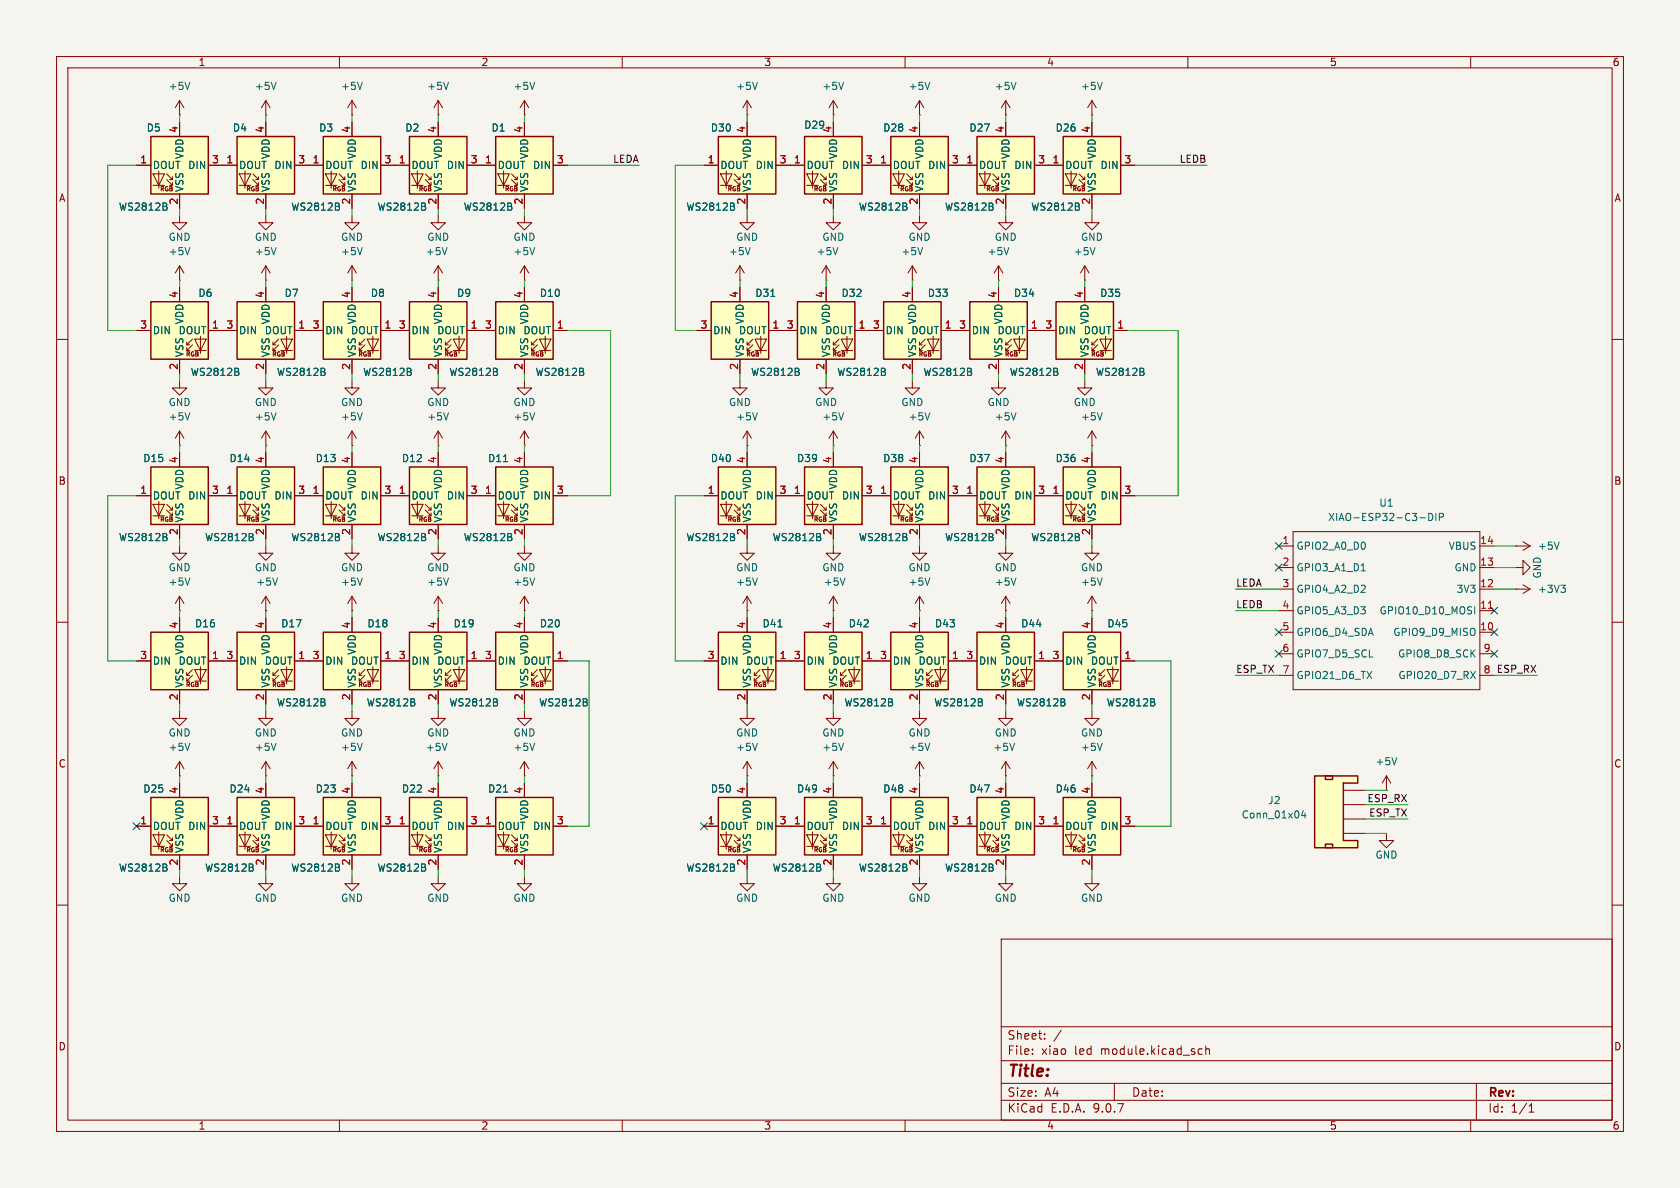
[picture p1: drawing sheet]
<svg xmlns="http://www.w3.org/2000/svg" width="297mm" height="210mm" viewBox="0 0 297 210" stroke-linecap="round" stroke-linejoin="round" font-family="sans-serif">
<defs><g id="words">
<text font-size="2.8" fill="#840000" x="178" y="190.9">Title:</text>
<g font-size="2.1" fill="#840000">
<text x="178" y="184">Sheet:</text>
<text x="178" y="186.7">File:</text>
<text x="184.1" y="186.7">xiao</text>
<text x="190" y="186.7">led</text>
<text x="194.8" y="186.7">module.kicad_sch</text>
<text x="178" y="196.9">KiCad</text>
<text x="178" y="194.1">Size:</text>
<text x="184.7" y="194.1">A4</text>
<text x="185.7" y="196.9">E.D.A.</text>
<text x="193.3" y="196.9">9.0.7</text>
<text x="200" y="194.1">Date:</text>
<text x="263" y="194.3">Rev:</text>
<text x="263" y="196.9">Id:</text>
<text x="267.1" y="196.9">1/1</text>
</g>
<g font-size="1.8" fill="#840000">
<text x="35" y="11.9">1</text>
<text x="85" y="11.9">2</text>
<text x="135" y="11.9">3</text>
<text x="185" y="11.9">4</text>
<text x="235" y="11.9">5</text>
<text x="285" y="11.9">6</text>
<text x="10.3" y="35.9">A</text>
<text x="285.3" y="35.9">A</text>
<text x="10.3" y="85.9">B</text>
<text x="285.3" y="85.9">B</text>
<text x="10.3" y="135.9">C</text>
<text x="285.3" y="135.9">C</text>
<text x="10.3" y="185.9">D</text>
<text x="285.3" y="185.9">D</text>
<text x="35" y="199.9">1</text>
<text x="85" y="199.9">2</text>
<text x="135" y="199.9">3</text>
<text x="185" y="199.9">4</text>
<text x="235" y="199.9">5</text>
<text x="285" y="199.9">6</text>
</g>
<g font-size="1.8" fill="#006464">
<text x="29.7" y="16.1">+5V</text>
<text x="45" y="16.1">+5V</text>
<text x="60.2" y="16.1">+5V</text>
<text x="75.4" y="16.1">+5V</text>
<text x="90.7" y="16.1">+5V</text>
<text x="130" y="16.1">+5V</text>
<text x="145.3" y="16.1">+5V</text>
<text x="160.5" y="16.1">+5V</text>
<text x="175.8" y="16.1">+5V</text>
<text x="191" y="16.1">+5V</text>
<text x="25.8" y="23.5">D5</text>
<text x="41.1" y="23.5">D4</text>
<text x="56.3" y="23.5">D3</text>
<text x="71.6" y="23.5">D2</text>
<text x="86.8" y="23.5">D1</text>
<text x="125.6" y="23.5">D30</text>
<text x="142.1" y="23">D29</text>
<text x="156" y="23.5">D28</text>
<text x="171.3" y="23.5">D27</text>
<text x="186.5" y="23.5">D26</text>
<text x="32.6" y="28.2" transform="rotate(-90 32.6 28.2)">VDD</text>
<text x="47.9" y="28.2" transform="rotate(-90 47.9 28.2)">VDD</text>
<text x="63.1" y="28.2" transform="rotate(-90 63.1 28.2)">VDD</text>
<text x="78.3" y="28.2" transform="rotate(-90 78.3 28.2)">VDD</text>
<text x="93.6" y="28.2" transform="rotate(-90 93.6 28.2)">VDD</text>
<text x="132.9" y="28.2" transform="rotate(-90 132.9 28.2)">VDD</text>
<text x="148.2" y="28.2" transform="rotate(-90 148.2 28.2)">VDD</text>
<text x="163.4" y="28.2" transform="rotate(-90 163.4 28.2)">VDD</text>
<text x="178.7" y="28.2" transform="rotate(-90 178.7 28.2)">VDD</text>
<text x="193.9" y="28.2" transform="rotate(-90 193.9 28.2)">VDD</text>
<text x="26.9" y="30.1">DOUT DIN</text>
<text x="32.6" y="34" transform="rotate(-90 32.6 34)">VSS</text>
<text x="42.2" y="30.1">DOUT DIN</text>
<text x="47.9" y="34" transform="rotate(-90 47.9 34)">VSS</text>
<text x="57.4" y="30.1">DOUT DIN</text>
<text x="63.1" y="34" transform="rotate(-90 63.1 34)">VSS</text>
<text x="72.6" y="30.1">DOUT DIN</text>
<text x="78.3" y="34" transform="rotate(-90 78.3 34)">VSS</text>
<text x="87.9" y="30.1">DOUT DIN</text>
<text x="93.6" y="34" transform="rotate(-90 93.6 34)">VSS</text>
<text x="127.3" y="30.1">DOUT DIN</text>
<text x="132.9" y="34" transform="rotate(-90 132.9 34)">VSS</text>
<text x="142.5" y="30.1">DOUT DIN</text>
<text x="148.2" y="34" transform="rotate(-90 148.2 34)">VSS</text>
<text x="157.7" y="30.1">DOUT DIN</text>
<text x="163.4" y="34" transform="rotate(-90 163.4 34)">VSS</text>
<text x="173" y="30.1">DOUT DIN</text>
<text x="178.7" y="34" transform="rotate(-90 178.7 34)">VSS</text>
<text x="188.2" y="30.1">DOUT DIN</text>
<text x="193.9" y="34" transform="rotate(-90 193.9 34)">VSS</text>
<text x="20.9" y="37.4">WS2812B</text>
<text x="51.4" y="37.4">WS2812B</text>
<text x="66.6" y="37.4">WS2812B</text>
<text x="81.9" y="37.4">WS2812B</text>
<text x="121.2" y="37.4">WS2812B</text>
<text x="151.7" y="37.4">WS2812B</text>
<text x="167" y="37.4">WS2812B</text>
<text x="182.2" y="37.4">WS2812B</text>
<text x="29.7" y="45.3">+5V</text>
<text x="29.7" y="42.8">GND</text>
<text x="45" y="45.3">+5V</text>
<text x="45" y="42.8">GND</text>
<text x="60.2" y="45.3">+5V</text>
<text x="60.2" y="42.8">GND</text>
<text x="75.2" y="45.3">+5V</text>
<text x="75.4" y="42.8">GND</text>
<text x="90.7" y="42.8">GND</text>
<text x="90.7" y="45.3">+5V</text>
<text x="128.8" y="45.3">+5V</text>
<text x="130" y="42.8">GND</text>
<text x="144.3" y="45.3">+5V</text>
<text x="145.3" y="42.8">GND</text>
<text x="159.3" y="45.3">+5V</text>
<text x="160.5" y="42.8">GND</text>
<text x="174.5" y="45.3">+5V</text>
<text x="175.8" y="42.8">GND</text>
<text x="189.7" y="45.3">+5V</text>
<text x="191" y="42.8">GND</text>
<text x="35" y="52.7">D6</text>
<text x="50.2" y="52.7">D7</text>
<text x="65.5" y="52.7">D8</text>
<text x="80.7" y="52.7">D9</text>
<text x="95.3" y="52.7">D10</text>
<text x="133.4" y="52.7">D31</text>
<text x="148.7" y="52.7">D32</text>
<text x="163.9" y="52.7">D33</text>
<text x="179.2" y="52.7">D34</text>
<text x="194.4" y="52.7">D35</text>
<text x="26.9" y="59.3">DIN</text>
<text x="31.5" y="59.3">DOUT</text>
<text x="32.6" y="57.4" transform="rotate(-90 32.6 57.4)">VDD</text>
<text x="42.2" y="59.3">DIN</text>
<text x="46.7" y="59.3">DOUT</text>
<text x="47.9" y="57.4" transform="rotate(-90 47.9 57.4)">VDD</text>
<text x="57.4" y="59.3">DIN</text>
<text x="62" y="59.3">DOUT</text>
<text x="63.1" y="57.4" transform="rotate(-90 63.1 57.4)">VDD</text>
<text x="72.6" y="59.3">DIN</text>
<text x="77.2" y="59.3">DOUT</text>
<text x="78.3" y="57.4" transform="rotate(-90 78.3 57.4)">VDD</text>
<text x="87.9" y="59.3">DIN</text>
<text x="92.4" y="59.3">DOUT</text>
<text x="93.6" y="57.4" transform="rotate(-90 93.6 57.4)">VDD</text>
<text x="126" y="59.3">DIN</text>
<text x="130.5" y="59.3">DOUT</text>
<text x="131.7" y="57.4" transform="rotate(-90 131.7 57.4)">VDD</text>
<text x="141.2" y="59.3">DIN</text>
<text x="145.8" y="59.3">DOUT</text>
<text x="146.9" y="57.4" transform="rotate(-90 146.9 57.4)">VDD</text>
<text x="156.5" y="59.3">DIN</text>
<text x="161" y="59.3">DOUT</text>
<text x="162.2" y="57.4" transform="rotate(-90 162.2 57.4)">VDD</text>
<text x="171.7" y="59.3">DIN</text>
<text x="176.3" y="59.3">DOUT</text>
<text x="177.4" y="57.4" transform="rotate(-90 177.4 57.4)">VDD</text>
<text x="186.9" y="59.3">DIN</text>
<text x="191.5" y="59.3">DOUT</text>
<text x="192.6" y="57.4" transform="rotate(-90 192.6 57.4)">VDD</text>
<text x="32.6" y="63.2" transform="rotate(-90 32.6 63.2)">VSS</text>
<text x="47.9" y="63.2" transform="rotate(-90 47.9 63.2)">VSS</text>
<text x="63.1" y="63.2" transform="rotate(-90 63.1 63.2)">VSS</text>
<text x="78.3" y="63.2" transform="rotate(-90 78.3 63.2)">VSS</text>
<text x="93.6" y="63.2" transform="rotate(-90 93.6 63.2)">VSS</text>
<text x="131.7" y="63.2" transform="rotate(-90 131.7 63.2)">VSS</text>
<text x="146.9" y="63.2" transform="rotate(-90 146.9 63.2)">VSS</text>
<text x="162.2" y="63.2" transform="rotate(-90 162.2 63.2)">VSS</text>
<text x="177.4" y="63.2" transform="rotate(-90 177.4 63.2)">VSS</text>
<text x="192.6" y="63.2" transform="rotate(-90 192.6 63.2)">VSS</text>
<text x="29.7" y="72">GND</text>
<text x="33.6" y="66.6">WS2812B</text>
<text x="45" y="72">GND</text>
<text x="48.9" y="66.6">WS2812B</text>
<text x="60.2" y="72">GND</text>
<text x="64.1" y="66.6">WS2812B</text>
<text x="75.4" y="72">GND</text>
<text x="79.3" y="66.6">WS2812B</text>
<text x="90.7" y="72">GND</text>
<text x="94.6" y="66.6">WS2812B</text>
<text x="128.8" y="72">GND</text>
<text x="132.7" y="66.6">WS2812B</text>
<text x="144" y="72">GND</text>
<text x="147.9" y="66.6">WS2812B</text>
<text x="159.3" y="72">GND</text>
<text x="163.2" y="66.6">WS2812B</text>
<text x="174.5" y="72">GND</text>
<text x="178.4" y="66.6">WS2812B</text>
<text x="189.7" y="72">GND</text>
<text x="193.6" y="66.6">WS2812B</text>
<text x="29.7" y="74.5">+5V</text>
<text x="45" y="74.5">+5V</text>
<text x="60.2" y="74.5">+5V</text>
<text x="75.4" y="74.5">+5V</text>
<text x="90.7" y="74.5">+5V</text>
<text x="130" y="74.5">+5V</text>
<text x="145.3" y="74.5">+5V</text>
<text x="160.5" y="74.5">+5V</text>
<text x="175.8" y="74.5">+5V</text>
<text x="191" y="74.5">+5V</text>
<text x="25.2" y="81.9">D15</text>
<text x="40.5" y="81.9">D14</text>
<text x="55.7" y="81.9">D13</text>
<text x="71" y="81.9">D12</text>
<text x="86.2" y="81.9">D11</text>
<text x="125.6" y="81.9">D40</text>
<text x="140.8" y="81.9">D39</text>
<text x="156" y="81.9">D38</text>
<text x="171.3" y="81.9">D37</text>
<text x="186.5" y="81.9">D36</text>
<text x="26.9" y="88.5">DOUT DIN</text>
<text x="32.6" y="86.6" transform="rotate(-90 32.6 86.6)">VDD</text>
<text x="42.2" y="88.5">DOUT DIN</text>
<text x="47.9" y="86.6" transform="rotate(-90 47.9 86.6)">VDD</text>
<text x="57.4" y="88.5">DOUT DIN</text>
<text x="63.1" y="86.6" transform="rotate(-90 63.1 86.6)">VDD</text>
<text x="72.6" y="88.5">DOUT DIN</text>
<text x="78.3" y="86.6" transform="rotate(-90 78.3 86.6)">VDD</text>
<text x="87.9" y="88.5">DOUT DIN</text>
<text x="93.6" y="86.6" transform="rotate(-90 93.6 86.6)">VDD</text>
<text x="127.3" y="88.5">DOUT DIN</text>
<text x="132.9" y="86.6" transform="rotate(-90 132.9 86.6)">VDD</text>
<text x="142.5" y="88.5">DOUT DIN</text>
<text x="148.2" y="86.6" transform="rotate(-90 148.2 86.6)">VDD</text>
<text x="157.7" y="88.5">DOUT DIN</text>
<text x="163.4" y="86.6" transform="rotate(-90 163.4 86.6)">VDD</text>
<text x="173" y="88.5">DOUT DIN</text>
<text x="178.7" y="86.6" transform="rotate(-90 178.7 86.6)">VDD</text>
<text x="188.2" y="88.5">DOUT DIN</text>
<text x="193.9" y="86.6" transform="rotate(-90 193.9 86.6)">VDD</text>
<text x="243.7" y="89.8">U1</text>
<text x="20.9" y="95.9">WS2812B</text>
<text x="32.6" y="92.5" transform="rotate(-90 32.6 92.5)">VSS</text>
<text x="36.2" y="95.9">WS2812B</text>
<text x="47.9" y="92.5" transform="rotate(-90 47.9 92.5)">VSS</text>
<text x="51.4" y="95.9">WS2812B</text>
<text x="63.1" y="92.5" transform="rotate(-90 63.1 92.5)">VSS</text>
<text x="66.6" y="95.9">WS2812B</text>
<text x="78.3" y="92.5" transform="rotate(-90 78.3 92.5)">VSS</text>
<text x="81.9" y="95.9">WS2812B</text>
<text x="93.6" y="92.5" transform="rotate(-90 93.6 92.5)">VSS</text>
<text x="121.2" y="95.9">WS2812B</text>
<text x="132.9" y="92.5" transform="rotate(-90 132.9 92.5)">VSS</text>
<text x="136.5" y="95.9">WS2812B</text>
<text x="148.2" y="92.5" transform="rotate(-90 148.2 92.5)">VSS</text>
<text x="151.7" y="95.9">WS2812B</text>
<text x="163.4" y="92.5" transform="rotate(-90 163.4 92.5)">VSS</text>
<text x="167" y="95.9">WS2812B</text>
<text x="178.7" y="92.5" transform="rotate(-90 178.7 92.5)">VSS</text>
<text x="182.2" y="95.9">WS2812B</text>
<text x="193.9" y="92.5" transform="rotate(-90 193.9 92.5)">VSS</text>
<text x="234.7" y="92.3">XIAO-ESP32-C3-DIP</text>
<text x="29.7" y="101.2">GND</text>
<text x="45" y="101.2">GND</text>
<text x="60.2" y="101.2">GND</text>
<text x="75.4" y="101.2">GND</text>
<text x="90.7" y="101.2">GND</text>
<text x="130" y="101.2">GND</text>
<text x="145.3" y="101.2">GND</text>
<text x="160.5" y="101.2">GND</text>
<text x="175.8" y="101.2">GND</text>
<text x="191" y="101.2">GND</text>
<text x="229.1" y="97.4">GPIO2_A0_D0</text>
<text x="229.1" y="101.2">GPIO3_A1_D1</text>
<text x="256" y="97.4">VBUS</text>
<text x="257" y="101.2">GND</text>
<text x="271.8" y="97.4">+5V</text>
<text x="29.7" y="103.7">+5V</text>
<text x="45.2" y="103.7">+5V</text>
<text x="60.2" y="103.7">+5V</text>
<text x="75.4" y="103.7">+5V</text>
<text x="90.7" y="103.7">+5V</text>
<text x="130" y="103.7">+5V</text>
<text x="145.5" y="103.7">+5V</text>
<text x="160.5" y="103.7">+5V</text>
<text x="175.8" y="103.7">+5V</text>
<text x="191" y="103.7">+5V</text>
<text x="229.1" y="105">GPIO4_A2_D2</text>
<text x="257.4" y="105">3V3</text>
<text x="271.8" y="105">+3V3</text>
<text x="272.6" y="102.4" transform="rotate(-90 272.6 102.4)">GND</text>
<text x="34.4" y="111.1">D16</text>
<text x="49.6" y="111.1">D17</text>
<text x="64.9" y="111.1">D18</text>
<text x="80.1" y="111.1">D19</text>
<text x="95.3" y="111.1">D20</text>
<text x="134.7" y="111.1">D41</text>
<text x="149.9" y="111.1">D42</text>
<text x="165.2" y="111.1">D43</text>
<text x="180.4" y="111.1">D44</text>
<text x="195.7" y="111.1">D45</text>
<text x="229.1" y="108.8">GPIO5_A3_D3</text>
<text x="229.1" y="112.6">GPIO6_D4_SDA</text>
<text x="243.8" y="108.8">GPIO10_D10_MOSI</text>
<text x="246.2" y="112.6">GPIO9_D9_MISO</text>
<text x="26.9" y="117.7">DIN</text>
<text x="31.5" y="117.7">DOUT</text>
<text x="32.6" y="115.8" transform="rotate(-90 32.6 115.8)">VDD</text>
<text x="42.2" y="117.7">DIN</text>
<text x="46.7" y="117.7">DOUT</text>
<text x="47.9" y="115.8" transform="rotate(-90 47.9 115.8)">VDD</text>
<text x="57.4" y="117.7">DIN</text>
<text x="62" y="117.7">DOUT</text>
<text x="63.1" y="115.8" transform="rotate(-90 63.1 115.8)">VDD</text>
<text x="72.6" y="117.7">DIN</text>
<text x="77.2" y="117.7">DOUT</text>
<text x="78.3" y="115.8" transform="rotate(-90 78.3 115.8)">VDD</text>
<text x="87.9" y="117.7">DIN</text>
<text x="92.4" y="117.7">DOUT</text>
<text x="93.6" y="115.8" transform="rotate(-90 93.6 115.8)">VDD</text>
<text x="127.3" y="117.7">DIN</text>
<text x="131.8" y="117.7">DOUT</text>
<text x="132.9" y="115.8" transform="rotate(-90 132.9 115.8)">VDD</text>
<text x="142.5" y="117.7">DIN</text>
<text x="147" y="117.7">DOUT</text>
<text x="148.2" y="115.8" transform="rotate(-90 148.2 115.8)">VDD</text>
<text x="157.7" y="117.7">DIN</text>
<text x="162.3" y="117.7">DOUT</text>
<text x="163.4" y="115.8" transform="rotate(-90 163.4 115.8)">VDD</text>
<text x="173" y="117.7">DIN</text>
<text x="177.5" y="117.7">DOUT</text>
<text x="178.7" y="115.8" transform="rotate(-90 178.7 115.8)">VDD</text>
<text x="188.2" y="117.7">DIN</text>
<text x="192.8" y="117.7">DOUT</text>
<text x="193.9" y="115.8" transform="rotate(-90 193.9 115.8)">VDD</text>
<text x="229.1" y="116.4">GPIO7_D5_SCL</text>
<text x="247.1" y="116.4">GPIO8_D8_SCK</text>
<text x="32.6" y="121.7" transform="rotate(-90 32.6 121.7)">VSS</text>
<text x="47.9" y="121.7" transform="rotate(-90 47.9 121.7)">VSS</text>
<text x="48.9" y="125.1">WS2812B</text>
<text x="63.1" y="121.7" transform="rotate(-90 63.1 121.7)">VSS</text>
<text x="64.7" y="125.1">WS2812B</text>
<text x="78.3" y="121.7" transform="rotate(-90 78.3 121.7)">VSS</text>
<text x="79.3" y="125.1">WS2812B</text>
<text x="93.6" y="121.7" transform="rotate(-90 93.6 121.7)">VSS</text>
<text x="95.2" y="125.1">WS2812B</text>
<text x="132.9" y="121.7" transform="rotate(-90 132.9 121.7)">VSS</text>
<text x="148.2" y="121.7" transform="rotate(-90 148.2 121.7)">VSS</text>
<text x="149.2" y="125.1">WS2812B</text>
<text x="163.4" y="121.7" transform="rotate(-90 163.4 121.7)">VSS</text>
<text x="165.1" y="125.1">WS2812B</text>
<text x="178.7" y="121.7" transform="rotate(-90 178.7 121.7)">VSS</text>
<text x="179.7" y="125.1">WS2812B</text>
<text x="193.9" y="121.7" transform="rotate(-90 193.9 121.7)">VSS</text>
<text x="195.5" y="125.1">WS2812B</text>
<text x="229.1" y="120.2">GPIO21_D6_TX</text>
<text x="247.1" y="120.2">GPIO20_D7_RX</text>
<text x="29.7" y="130.4">GND</text>
<text x="45" y="130.4">GND</text>
<text x="60.2" y="130.4">GND</text>
<text x="75.4" y="130.4">GND</text>
<text x="90.7" y="130.4">GND</text>
<text x="130" y="130.4">GND</text>
<text x="145.3" y="130.4">GND</text>
<text x="160.5" y="130.4">GND</text>
<text x="175.8" y="130.4">GND</text>
<text x="191" y="130.4">GND</text>
<text x="29.7" y="132.9">+5V</text>
<text x="45" y="132.9">+5V</text>
<text x="60.2" y="132.9">+5V</text>
<text x="75.2" y="132.9">+5V</text>
<text x="90.7" y="132.9">+5V</text>
<text x="130" y="132.9">+5V</text>
<text x="145.3" y="132.9">+5V</text>
<text x="160.5" y="132.9">+5V</text>
<text x="175.5" y="132.9">+5V</text>
<text x="191" y="132.9">+5V</text>
<text x="243.1" y="135.5">+5V</text>
<text x="25.2" y="140.3">D25</text>
<text x="40.5" y="140.3">D24</text>
<text x="55.7" y="140.3">D23</text>
<text x="71" y="140.3">D22</text>
<text x="86.2" y="140.3">D21</text>
<text x="125.6" y="140.3">D50</text>
<text x="140.8" y="140.3">D49</text>
<text x="156" y="140.3">D48</text>
<text x="171.3" y="140.3">D47</text>
<text x="186.5" y="140.3">D46</text>
<text x="224.1" y="142.3">J2</text>
<text x="26.9" y="146.9">DOUT DIN</text>
<text x="32.6" y="145.1" transform="rotate(-90 32.6 145.1)">VDD</text>
<text x="42.2" y="146.9">DOUT DIN</text>
<text x="47.9" y="145.1" transform="rotate(-90 47.9 145.1)">VDD</text>
<text x="57.4" y="146.9">DOUT DIN</text>
<text x="63.1" y="145.1" transform="rotate(-90 63.1 145.1)">VDD</text>
<text x="72.6" y="146.9">DOUT DIN</text>
<text x="78.3" y="145.1" transform="rotate(-90 78.3 145.1)">VDD</text>
<text x="87.9" y="146.9">DOUT DIN</text>
<text x="93.6" y="145.1" transform="rotate(-90 93.6 145.1)">VDD</text>
<text x="127.3" y="146.9">DOUT DIN</text>
<text x="132.9" y="145.1" transform="rotate(-90 132.9 145.1)">VDD</text>
<text x="142.5" y="146.9">DOUT DIN</text>
<text x="148.2" y="145.1" transform="rotate(-90 148.2 145.1)">VDD</text>
<text x="157.7" y="146.9">DOUT DIN</text>
<text x="163.4" y="145.1" transform="rotate(-90 163.4 145.1)">VDD</text>
<text x="173" y="146.9">DOUT DIN</text>
<text x="178.7" y="145.1" transform="rotate(-90 178.7 145.1)">VDD</text>
<text x="188.2" y="146.9">DOUT DIN</text>
<text x="193.9" y="145.1" transform="rotate(-90 193.9 145.1)">VDD</text>
<text x="219.4" y="144.9">Conn_01x04</text>
<text x="20.9" y="154.3">WS2812B</text>
<text x="32.6" y="150.9" transform="rotate(-90 32.6 150.9)">VSS</text>
<text x="36.2" y="154.3">WS2812B</text>
<text x="47.9" y="150.9" transform="rotate(-90 47.9 150.9)">VSS</text>
<text x="51.4" y="154.3">WS2812B</text>
<text x="63.1" y="150.9" transform="rotate(-90 63.1 150.9)">VSS</text>
<text x="66.6" y="154.3">WS2812B</text>
<text x="78.3" y="150.9" transform="rotate(-90 78.3 150.9)">VSS</text>
<text x="93.6" y="150.9" transform="rotate(-90 93.6 150.9)">VSS</text>
<text x="121.2" y="154.3">WS2812B</text>
<text x="132.9" y="150.9" transform="rotate(-90 132.9 150.9)">VSS</text>
<text x="136.5" y="154.3">WS2812B</text>
<text x="148.2" y="150.9" transform="rotate(-90 148.2 150.9)">VSS</text>
<text x="151.7" y="154.3">WS2812B</text>
<text x="163.4" y="150.9" transform="rotate(-90 163.4 150.9)">VSS</text>
<text x="167" y="154.3">WS2812B</text>
<text x="178.7" y="150.9" transform="rotate(-90 178.7 150.9)">VSS</text>
<text x="193.9" y="150.9" transform="rotate(-90 193.9 150.9)">VSS</text>
<text x="243.1" y="152">GND</text>
<text x="29.7" y="159.6">GND</text>
<text x="45" y="159.6">GND</text>
<text x="60.2" y="159.6">GND</text>
<text x="75.4" y="159.6">GND</text>
<text x="90.7" y="159.6">GND</text>
<text x="130" y="159.6">GND</text>
<text x="145.3" y="159.6">GND</text>
<text x="160.5" y="159.6">GND</text>
<text x="175.8" y="159.6">GND</text>
<text x="191" y="159.6">GND</text>
</g>
<g font-size="1.8" fill="#a90000">
<text x="31.5" y="23.6" transform="rotate(-90 31.5 23.6)">4</text>
<text x="46.7" y="23.6" transform="rotate(-90 46.7 23.6)">4</text>
<text x="62" y="23.6" transform="rotate(-90 62 23.6)">4</text>
<text x="77.2" y="23.6" transform="rotate(-90 77.2 23.6)">4</text>
<text x="92.5" y="23.6" transform="rotate(-90 92.5 23.6)">4</text>
<text x="131.8" y="23.6" transform="rotate(-90 131.8 23.6)">4</text>
<text x="147.1" y="23.6" transform="rotate(-90 147.1 23.6)">4</text>
<text x="162.3" y="23.6" transform="rotate(-90 162.3 23.6)">4</text>
<text x="177.5" y="23.6" transform="rotate(-90 177.5 23.6)">4</text>
<text x="192.8" y="23.6" transform="rotate(-90 192.8 23.6)">4</text>
<text x="24.7" y="29">1</text>
<text x="37.4" y="29">3</text>
<text x="39.9" y="29">1</text>
<text x="52.6" y="29">3</text>
<text x="55.2" y="29">1</text>
<text x="67.9" y="29">3</text>
<text x="70.4" y="29">1</text>
<text x="83.1" y="29">3</text>
<text x="85.7" y="29">1</text>
<text x="98.4" y="29">3</text>
<text x="125" y="29">1</text>
<text x="137.7" y="29">3</text>
<text x="140.3" y="29">1</text>
<text x="153" y="29">3</text>
<text x="155.5" y="29">1</text>
<text x="168.2" y="29">3</text>
<text x="170.7" y="29">1</text>
<text x="183.4" y="29">3</text>
<text x="186" y="29">1</text>
<text x="198.7" y="29">3</text>
<text x="31.5" y="36.3" transform="rotate(-90 31.5 36.3)">2</text>
<text x="46.7" y="36.3" transform="rotate(-90 46.7 36.3)">2</text>
<text x="62" y="36.3" transform="rotate(-90 62 36.3)">2</text>
<text x="77.2" y="36.3" transform="rotate(-90 77.2 36.3)">2</text>
<text x="92.5" y="36.3" transform="rotate(-90 92.5 36.3)">2</text>
<text x="131.8" y="36.3" transform="rotate(-90 131.8 36.3)">2</text>
<text x="147.1" y="36.3" transform="rotate(-90 147.1 36.3)">2</text>
<text x="162.3" y="36.3" transform="rotate(-90 162.3 36.3)">2</text>
<text x="177.5" y="36.3" transform="rotate(-90 177.5 36.3)">2</text>
<text x="192.8" y="36.3" transform="rotate(-90 192.8 36.3)">2</text>
<text x="31.5" y="52.8" transform="rotate(-90 31.5 52.8)">4</text>
<text x="46.7" y="52.8" transform="rotate(-90 46.7 52.8)">4</text>
<text x="62" y="52.8" transform="rotate(-90 62 52.8)">4</text>
<text x="77.2" y="52.8" transform="rotate(-90 77.2 52.8)">4</text>
<text x="92.5" y="52.8" transform="rotate(-90 92.5 52.8)">4</text>
<text x="130.6" y="52.8" transform="rotate(-90 130.6 52.8)">4</text>
<text x="145.8" y="52.8" transform="rotate(-90 145.8 52.8)">4</text>
<text x="161" y="52.8" transform="rotate(-90 161 52.8)">4</text>
<text x="176.3" y="52.8" transform="rotate(-90 176.3 52.8)">4</text>
<text x="191.5" y="52.8" transform="rotate(-90 191.5 52.8)">4</text>
<text x="24.7" y="58.2">3</text>
<text x="37.4" y="58.2">1</text>
<text x="39.9" y="58.2">3</text>
<text x="52.6" y="58.2">1</text>
<text x="55.2" y="58.2">3</text>
<text x="67.9" y="58.2">1</text>
<text x="70.4" y="58.2">3</text>
<text x="83.1" y="58.2">1</text>
<text x="85.7" y="58.2">3</text>
<text x="98.4" y="58.2">1</text>
<text x="123.8" y="58.2">3</text>
<text x="136.5" y="58.2">1</text>
<text x="139" y="58.2">3</text>
<text x="151.7" y="58.2">1</text>
<text x="154.2" y="58.2">3</text>
<text x="166.9" y="58.2">1</text>
<text x="169.5" y="58.2">3</text>
<text x="182.2" y="58.2">1</text>
<text x="184.7" y="58.2">3</text>
<text x="197.4" y="58.2">1</text>
<text x="31.5" y="65.5" transform="rotate(-90 31.5 65.5)">2</text>
<text x="46.7" y="65.5" transform="rotate(-90 46.7 65.5)">2</text>
<text x="62" y="65.5" transform="rotate(-90 62 65.5)">2</text>
<text x="77.2" y="65.5" transform="rotate(-90 77.2 65.5)">2</text>
<text x="92.5" y="65.5" transform="rotate(-90 92.5 65.5)">2</text>
<text x="130.6" y="65.5" transform="rotate(-90 130.6 65.5)">2</text>
<text x="145.8" y="65.5" transform="rotate(-90 145.8 65.5)">2</text>
<text x="161" y="65.5" transform="rotate(-90 161 65.5)">2</text>
<text x="176.3" y="65.5" transform="rotate(-90 176.3 65.5)">2</text>
<text x="191.5" y="65.5" transform="rotate(-90 191.5 65.5)">2</text>
<text x="31.5" y="82" transform="rotate(-90 31.5 82)">4</text>
<text x="46.7" y="82" transform="rotate(-90 46.7 82)">4</text>
<text x="62" y="82" transform="rotate(-90 62 82)">4</text>
<text x="77.2" y="82" transform="rotate(-90 77.2 82)">4</text>
<text x="92.5" y="82" transform="rotate(-90 92.5 82)">4</text>
<text x="131.8" y="82" transform="rotate(-90 131.8 82)">4</text>
<text x="147.1" y="82" transform="rotate(-90 147.1 82)">4</text>
<text x="162.3" y="82" transform="rotate(-90 162.3 82)">4</text>
<text x="177.5" y="82" transform="rotate(-90 177.5 82)">4</text>
<text x="192.8" y="82" transform="rotate(-90 192.8 82)">4</text>
<text x="24.7" y="87.4">1</text>
<text x="37.4" y="87.4">3</text>
<text x="39.9" y="87.4">1</text>
<text x="52.6" y="87.4">3</text>
<text x="55.2" y="87.4">1</text>
<text x="67.9" y="87.4">3</text>
<text x="70.4" y="87.4">1</text>
<text x="83.1" y="87.4">3</text>
<text x="85.7" y="87.4">1</text>
<text x="98.4" y="87.4">3</text>
<text x="125" y="87.4">1</text>
<text x="137.7" y="87.4">3</text>
<text x="140.3" y="87.4">1</text>
<text x="153" y="87.4">3</text>
<text x="155.5" y="87.4">1</text>
<text x="168.2" y="87.4">3</text>
<text x="170.7" y="87.4">1</text>
<text x="183.4" y="87.4">3</text>
<text x="186" y="87.4">1</text>
<text x="198.7" y="87.4">3</text>
<text x="31.5" y="94.7" transform="rotate(-90 31.5 94.7)">2</text>
<text x="46.7" y="94.7" transform="rotate(-90 46.7 94.7)">2</text>
<text x="62" y="94.7" transform="rotate(-90 62 94.7)">2</text>
<text x="77.2" y="94.7" transform="rotate(-90 77.2 94.7)">2</text>
<text x="92.5" y="94.7" transform="rotate(-90 92.5 94.7)">2</text>
<text x="131.8" y="94.7" transform="rotate(-90 131.8 94.7)">2</text>
<text x="147.1" y="94.7" transform="rotate(-90 147.1 94.7)">2</text>
<text x="162.3" y="94.7" transform="rotate(-90 162.3 94.7)">2</text>
<text x="177.5" y="94.7" transform="rotate(-90 177.5 94.7)">2</text>
<text x="192.8" y="94.7" transform="rotate(-90 192.8 94.7)">2</text>
<text x="226.6" y="96.3">1</text>
<text x="226.6" y="100.1">2</text>
<text x="261.6" y="96.3">14</text>
<text x="261.6" y="100.1">13</text>
<text x="226.6" y="103.9">3</text>
<text x="226.6" y="107.7">4</text>
<text x="261.6" y="103.9">12</text>
<text x="261.6" y="107.7">11</text>
<text x="31.5" y="111.2" transform="rotate(-90 31.5 111.2)">4</text>
<text x="46.7" y="111.2" transform="rotate(-90 46.7 111.2)">4</text>
<text x="62" y="111.2" transform="rotate(-90 62 111.2)">4</text>
<text x="77.2" y="111.2" transform="rotate(-90 77.2 111.2)">4</text>
<text x="92.5" y="111.2" transform="rotate(-90 92.5 111.2)">4</text>
<text x="131.8" y="111.2" transform="rotate(-90 131.8 111.2)">4</text>
<text x="147.1" y="111.2" transform="rotate(-90 147.1 111.2)">4</text>
<text x="162.3" y="111.2" transform="rotate(-90 162.3 111.2)">4</text>
<text x="177.5" y="111.2" transform="rotate(-90 177.5 111.2)">4</text>
<text x="192.8" y="111.2" transform="rotate(-90 192.8 111.2)">4</text>
<text x="226.6" y="111.5">5</text>
<text x="261.6" y="111.5">10</text>
<text x="24.7" y="116.6">3</text>
<text x="37.4" y="116.6">1</text>
<text x="39.9" y="116.6">3</text>
<text x="52.6" y="116.6">1</text>
<text x="55.2" y="116.6">3</text>
<text x="67.9" y="116.6">1</text>
<text x="70.4" y="116.6">3</text>
<text x="83.1" y="116.6">1</text>
<text x="85.7" y="116.6">3</text>
<text x="98.4" y="116.6">1</text>
<text x="125" y="116.6">3</text>
<text x="137.7" y="116.6">1</text>
<text x="140.3" y="116.6">3</text>
<text x="153" y="116.6">1</text>
<text x="155.5" y="116.6">3</text>
<text x="168.2" y="116.6">1</text>
<text x="170.7" y="116.6">3</text>
<text x="183.4" y="116.6">1</text>
<text x="186" y="116.6">3</text>
<text x="198.7" y="116.6">1</text>
<text x="226.6" y="115.3">6</text>
<text x="226.6" y="119.1">7</text>
<text x="262.2" y="115.3">9</text>
<text x="262.2" y="119.1">8</text>
<text x="31.5" y="123.9" transform="rotate(-90 31.5 123.9)">2</text>
<text x="46.7" y="123.9" transform="rotate(-90 46.7 123.9)">2</text>
<text x="62" y="123.9" transform="rotate(-90 62 123.9)">2</text>
<text x="77.2" y="123.9" transform="rotate(-90 77.2 123.9)">2</text>
<text x="92.5" y="123.9" transform="rotate(-90 92.5 123.9)">2</text>
<text x="131.8" y="123.9" transform="rotate(-90 131.8 123.9)">2</text>
<text x="147.1" y="123.9" transform="rotate(-90 147.1 123.9)">2</text>
<text x="162.3" y="123.9" transform="rotate(-90 162.3 123.9)">2</text>
<text x="177.5" y="123.9" transform="rotate(-90 177.5 123.9)">2</text>
<text x="192.8" y="123.9" transform="rotate(-90 192.8 123.9)">2</text>
<text x="31.5" y="140.4" transform="rotate(-90 31.5 140.4)">4</text>
<text x="46.7" y="140.4" transform="rotate(-90 46.7 140.4)">4</text>
<text x="62" y="140.4" transform="rotate(-90 62 140.4)">4</text>
<text x="77.2" y="140.4" transform="rotate(-90 77.2 140.4)">4</text>
<text x="92.5" y="140.4" transform="rotate(-90 92.5 140.4)">4</text>
<text x="131.8" y="140.4" transform="rotate(-90 131.8 140.4)">4</text>
<text x="147.1" y="140.4" transform="rotate(-90 147.1 140.4)">4</text>
<text x="162.3" y="140.4" transform="rotate(-90 162.3 140.4)">4</text>
<text x="177.5" y="140.4" transform="rotate(-90 177.5 140.4)">4</text>
<text x="192.8" y="140.4" transform="rotate(-90 192.8 140.4)">4</text>
<text x="24.7" y="145.8">1</text>
<text x="37.4" y="145.8">3</text>
<text x="39.9" y="145.8">1</text>
<text x="52.6" y="145.8">3</text>
<text x="55.2" y="145.8">1</text>
<text x="67.9" y="145.8">3</text>
<text x="70.4" y="145.8">1</text>
<text x="83.1" y="145.8">3</text>
<text x="85.7" y="145.8">1</text>
<text x="98.4" y="145.8">3</text>
<text x="125" y="145.8">1</text>
<text x="137.7" y="145.8">3</text>
<text x="140.3" y="145.8">1</text>
<text x="153" y="145.8">3</text>
<text x="155.5" y="145.8">1</text>
<text x="168.2" y="145.8">3</text>
<text x="170.7" y="145.8">1</text>
<text x="183.4" y="145.8">3</text>
<text x="186" y="145.8">1</text>
<text x="198.7" y="145.8">3</text>
<text x="31.5" y="153.1" transform="rotate(-90 31.5 153.1)">2</text>
<text x="46.7" y="153.1" transform="rotate(-90 46.7 153.1)">2</text>
<text x="62" y="153.1" transform="rotate(-90 62 153.1)">2</text>
<text x="77.2" y="153.1" transform="rotate(-90 77.2 153.1)">2</text>
<text x="92.5" y="153.1" transform="rotate(-90 92.5 153.1)">2</text>
<text x="131.8" y="153.1" transform="rotate(-90 131.8 153.1)">2</text>
<text x="147.1" y="153.1" transform="rotate(-90 147.1 153.1)">2</text>
<text x="162.3" y="153.1" transform="rotate(-90 162.3 153.1)">2</text>
<text x="177.5" y="153.1" transform="rotate(-90 177.5 153.1)">2</text>
<text x="192.8" y="153.1" transform="rotate(-90 192.8 153.1)">2</text>
</g>
<g font-size="1.8" fill="#0f0f0f">
<text x="108.3" y="28.9">LEDA</text>
<text x="208.4" y="28.9">LEDB</text>
<text x="218.4" y="107.6">LEDB</text>
<text x="218.4" y="103.8">LEDA</text>
<text x="218.4" y="119">ESP_TX</text>
<text x="264.5" y="119">ESP_RX</text>
<text x="241.6" y="141.9">ESP_RX</text>
<text x="241.9" y="144.4">ESP_TX</text>
</g>
<g font-size="1.1" fill="#840000">
<text x="28.2" y="34">RGB</text>
<text x="43.4" y="34">RGB</text>
<text x="58.6" y="34">RGB</text>
<text x="73.9" y="34">RGB</text>
<text x="89.1" y="34">RGB</text>
<text x="128.5" y="34">RGB</text>
<text x="143.7" y="34">RGB</text>
<text x="159" y="34">RGB</text>
<text x="174.2" y="34">RGB</text>
<text x="189.5" y="34">RGB</text>
<text x="32.7" y="63.2">RGB</text>
<text x="48" y="63.2">RGB</text>
<text x="63.2" y="63.2">RGB</text>
<text x="78.5" y="63.2">RGB</text>
<text x="93.7" y="63.2">RGB</text>
<text x="131.8" y="63.2">RGB</text>
<text x="147" y="63.2">RGB</text>
<text x="162.3" y="63.2">RGB</text>
<text x="177.5" y="63.2">RGB</text>
<text x="192.8" y="63.2">RGB</text>
<text x="28.2" y="92.4">RGB</text>
<text x="43.4" y="92.4">RGB</text>
<text x="58.6" y="92.4">RGB</text>
<text x="73.9" y="92.4">RGB</text>
<text x="89.1" y="92.4">RGB</text>
<text x="128.5" y="92.4">RGB</text>
<text x="143.7" y="92.4">RGB</text>
<text x="159" y="92.4">RGB</text>
<text x="174.2" y="92.4">RGB</text>
<text x="189.5" y="92.4">RGB</text>
<text x="32.7" y="121.6">RGB</text>
<text x="48" y="121.6">RGB</text>
<text x="63.2" y="121.6">RGB</text>
<text x="78.5" y="121.6">RGB</text>
<text x="93.7" y="121.6">RGB</text>
<text x="133.1" y="121.6">RGB</text>
<text x="148.3" y="121.6">RGB</text>
<text x="163.6" y="121.6">RGB</text>
<text x="178.8" y="121.6">RGB</text>
<text x="194" y="121.6">RGB</text>
<text x="28.2" y="150.9">RGB</text>
<text x="43.4" y="150.9">RGB</text>
<text x="58.6" y="150.9">RGB</text>
<text x="73.9" y="150.9">RGB</text>
<text x="89.1" y="150.9">RGB</text>
<text x="128.5" y="150.9">RGB</text>
<text x="143.7" y="150.9">RGB</text>
<text x="159" y="150.9">RGB</text>
<text x="174.2" y="150.9">RGB</text>
<text x="189.5" y="150.9">RGB</text>
</g>
</g></defs>
<path d="M0 0h297v210h-297z" fill="#f5f4ef" stroke="#f5f4ef" stroke-width=".18"/>
<g fill="none" stroke="#840000" stroke-width=".18">
<path d="M10 10h277v190h-277zM12 12h273v186h-273zM60 10v2M110 10v2M160 10v2M210 10v2M260 10v2M10 60h2M285 60h2M147.3 96.5v1.3h1.3l-1.3 1.3-1.3-1.3h1.3M10 110h2M147.3 108h.1"/>
<path d="M147.3 105.4v2.6M147.3 105.4l.8 1.3M147.3 105.4l-.7 1.3M285 110h2M132.1 137.2h.1M132.1 125.7v1.3h-1.3l1.3 1.3 1.2-1.3h-1.2M132.1 134.6l-.8 1.3M132.1 134.6l.7 1.3M132.1 134.6v2.6M147.3 125.7v1.3h-1.3l1.3 1.3 1.3-1.3h-1.3M147.3 137.2h.1M147.3 134.6l-.7 1.3"/>
<path d="M147.3 134.6l.8 1.3M147.3 134.6v2.6M245.1 139.7h.1M245.1 137.2l-.8 1.2M245.1 137.2l.8 1.2M245.1 137.2v2.5M10 160h2M177 166h108v32h-108zM285 160h2M60 198v2M110 198v2M160 198v2"/>
<path d="M177 194.5h108M177 191.5h108M177 187.5h108M177 181.5h108M182.5 186.3v.1M182.5 185.5v.1M184.7 183.6v.1M184.7 182.8v.1M187.6 182.1l-1.3 2M197 191.5v3M210 198v2M212 186.3h.5"/>
<path d="M212 185.5h.5M213.2 185.5l.2-.1 .3 .1 .1 .9M213.2 184.9v1.5M260 198v2M261 191.5v6.5M270.3 196.6h.9M270.3 195.5l.4-.4v1.5"/>
</g>
<path d="M149.4 102.2l-.4 1.2M133.9 131.4l-.4 1.3M149.1 131.4l-.4 1.3M246.9 133.9l-.4 1.3" fill="none" stroke="#006464" stroke-width=".18"/>
<path d="M127 111.8h10.2v10.1h-10.2z" fill="#ffffc2"/>
<path d="M124.5 116.8h2.5M132.1 109.2v2.6M133.3 119.4h.6M134.4 118.4l-1.1 1v-.5M134.4 119.4l-1.1 1v-.5M134.7 118.4h2.1l-1 2zM135.8 117.9v3M137.2 116.8h2.5M132.1 121.9v2.6M133.3 120.4h.6M134.7 120.4h2.1" fill="none" stroke="#840000" stroke-width=".18"/>
<path d="M127 111.8h10.2v10.1h-10.2z" fill="none" stroke="#840000" stroke-width=".25"/>
<path d="M137.5 110.8h.8" fill="none" stroke="#006464" stroke-width=".18"/>
<path d="M142.2 111.8h10.2v10.1h-10.2z" fill="#ffffc2"/>
<g fill="none" stroke="#840000" stroke-width=".18">
<path d="M132.1 108h.1M132.1 105.4l.7 1.3M132.1 105.4l-.8 1.3M132.1 105.4v2.6M139.7 116.8h2.5M147.3 109.2v2.6M148.6 119.4h.5M149.6 118.4l-1 1v-.5M149.6 119.4l-1 1v-.5M150 118.4h2l-1 2zM151 117.9v3M152.4 116.8h2.5"/>
<path d="M147.3 121.9v2.6M148.6 120.4h.5M150 120.4h2"/>
</g>
<path d="M142.2 111.8h10.2v10.1h-10.2z" fill="none" stroke="#840000" stroke-width=".25"/>
<path d="M133.9 102.2l-.4 1.2M157.7 124.2l.1 .2-.1 .3M157.7 123.6v.4" fill="none" stroke="#006464" stroke-width=".18"/>
<path d="M142.2 82.6h10.2v10.1h-10.2z" fill="#ffffc2"/>
<g fill="none" stroke="#840000" stroke-width=".18">
<path d="M147.3 78.7h.1M147.3 76.2v2.5M147.3 76.2l-.7 1.3M147.3 76.2l.8 1.3M62.2 96.5v1.3h1.3l-1.3 1.3-1.2-1.3h1.2M139.7 87.6h2.5M142.6 89.2h2.1l-1.1 2zM142.6 91.2h2.1M143.6 88.6v3.1M145 89.2l1 1v-.5M145 90.2l1 1v-.5M145.5 90.2h.5"/>
<path d="M145.5 91.2h.5M147.3 80v2.6M147.3 92.7v2.6M152.4 87.6h2.5"/>
</g>
<path d="M142.2 82.6h10.2v10.1h-10.2z" fill="none" stroke="#840000" stroke-width=".25"/>
<path d="M149.1 73l-.4 1.2M145 95l.1 .2-.1 .3M145 94.4v.4" fill="none" stroke="#006464" stroke-width=".18"/>
<path d="M142.2 141h10.2v10.1h-10.2z" fill="#ffffc2"/>
<g fill="none" stroke="#840000" stroke-width=".18">
<path d="M147.3 138.4v2.6M132.1 154.9v1.3h1.2l-1.2 1.3-1.3-1.3h1.3M139.7 146.1h2.5M142.6 147.6h2.1l-1.1 2zM142.6 149.6h2.1M143.6 147.1v3M145 147.6l1 1v-.5M145 148.6l1 1v-.5M145.5 148.6h.5M145.5 149.6h.5M147.3 154.9v1.3h1.3l-1.3 1.3-1.3-1.3h1.3M147.3 151.1v2.6"/>
<path d="M152.4 146.1h2.5"/>
</g>
<path d="M142.2 141h10.2v10.1h-10.2z" fill="none" stroke="#840000" stroke-width=".25"/>
<path d="M145 153.4l.1 .2-.1 .3M145 152.8v.4" fill="none" stroke="#006464" stroke-width=".18"/>
<path d="M127 141h10.2v10.1h-10.2z" fill="#ffffc2"/>
<g fill="none" stroke="#840000" stroke-width=".18">
<path d="M226.1 96.5h2.5M228.6 94h33v27.9h-33zM261.6 96.5h2.6M226.1 100.3h2.5M226.1 104.1h2.5M226.1 108h2.5M226.1 111.8h2.5M226.1 115.6h2.5M226.1 119.4h2.5M261.6 100.3h2.6M261.6 104.1h2.6M261.6 108h2.6"/>
<path d="M261.6 111.8h2.6M261.6 115.6h2.6M261.6 119.4h2.6M132.1 138.4v2.6M124.5 146.1h2.5M127.4 147.6h2l-1 2zM127.4 149.6h2M128.4 147.1v3M129.8 147.6l1 1v-.5M129.8 148.6l1 1v-.5M130.3 148.6h.5M130.3 149.6h.5"/>
<path d="M132.1 151.1v2.6M137.2 146.1h2.5"/>
</g>
<path d="M127 141h10.2v10.1h-10.2z" fill="none" stroke="#840000" stroke-width=".25"/>
<path d="M251 91.5h1M252.6 90.7a.64 .64 0 0 1 .7 .7 .64 .64 0 0 1-.7 .6zM253.8 90.7v1.3M254.5 91.4h.6l.1-.2-.1-.3-.6-.2v1.3M240.6 100.9h.8M260 118.7l.8 1.3M260.7 107.3v1.2M260.8 118.7l-.8 1.3M129.8 153.4l.1 .2-.1 .3M129.8 152.8v.4" fill="none" stroke="#006464" stroke-width=".18"/>
<path d="M263.1 107.5h.8" fill="none" stroke="#a90000" stroke-width=".18"/>
<path d="M127 82.6h10.2v10.1h-10.2z" fill="#ffffc2"/>
<g fill="none" stroke="#840000" stroke-width=".18">
<path d="M132.1 78.7h.1M132.1 76.2v2.5M132.1 76.2l-.8 1.3M132.1 76.2l.7 1.3M124.5 87.6h2.5M127.4 89.2h2l-1 2zM127.4 91.2h2M128.4 88.6v3.1M129.8 89.2l1 1v-.5M129.8 90.2l1 1v-.5M130.3 90.2h.5M130.3 91.2h.5"/>
<path d="M132.1 96.5v1.3h1.2l-1.2 1.3-1.3-1.3h1.3M132.1 80v2.6M132.1 92.7v2.6M137.2 87.6h2.5"/>
</g>
<path d="M127 82.6h10.2v10.1h-10.2z" fill="none" stroke="#840000" stroke-width=".25"/>
<path d="M133.9 73l-.4 1.2M129.8 95l.1 .2-.1 .3M129.8 94.4v.4" fill="none" stroke="#006464" stroke-width=".18"/>
<path d="M157.5 82.6h10.1v10.1h-10.1z" fill="#ffffc2"/>
<path d="M154.9 87.6h2.6M157.9 89.2h2l-1 2zM157.9 91.2h2M158.9 88.6v3.1M160.3 89.2l1 1v-.5M160.3 90.2l1 1v-.5M160.8 90.2h.5M160.8 91.2h.5M162.6 80v2.6M162.6 92.7v2.6M167.6 87.6h2.6" fill="none" stroke="#840000" stroke-width=".18"/>
<path d="M157.5 82.6h10.1v10.1h-10.1z" fill="none" stroke="#840000" stroke-width=".25"/>
<path d="M160.2 95l.2 .2-.2 .3M160.2 94.4v.4" fill="none" stroke="#006464" stroke-width=".18"/>
<path d="M72.4 82.6h10.1v10.1h-10.1z" fill="#ffffc2"/>
<g fill="none" stroke="#840000" stroke-width=".18">
<path d="M31.7 17.8l-.7 1.3M31.7 17.8l.8 1.3M31.7 17.8v2.5M31.7 20.3h.1M69.8 87.6h2.6M72.8 89.2h2l-1 2zM72.8 91.2h2M73.8 88.6v3.1M75.2 89.2l1 1v-.5M75.2 90.2l1 1v-.5M75.7 90.2h.5M75.7 91.2h.5"/>
<path d="M77.5 80v2.6M77.5 92.7v2.6M82.5 87.6h2.6"/>
</g>
<path d="M72.4 82.6h10.1v10.1h-10.1z" fill="none" stroke="#840000" stroke-width=".25"/>
<path d="M33.6 14.5l-.5 1.3M75.1 95l.2 .2-.2 .3M75.1 94.4v.4" fill="none" stroke="#006464" stroke-width=".18"/>
<path d="M26.7 24.1h10.1v10.2h-10.1z" fill="#ffffc2"/>
<g fill="none" stroke="#840000" stroke-width=".18">
<path d="M24.1 29.2h2.6M27.1 30.7h2l-1 2.1zM27.1 32.8h2M28.1 30.2v3.1M29.5 30.7l1 1.1v-.6M29.5 31.8l1 1v-.5M30 31.8h.5M30 32.8h.5M31.7 21.6v2.5M31.7 34.3v2.5M36.8 29.2h2.6M62.2 38.1v1.3h1.3l-1.3 1.2-1.2-1.2h1.2"/>
<path d="M92.7 78.7h.1M92.7 76.2l-.8 1.3M92.7 76.2l.8 1.3M92.7 76.2v2.5M268 96.5h.1M268 96.5h2.5M269.2 95.8l1.3 .7M270.5 96.5l-1.3 .8M268 104.1h.1M268 104.1h2.5M269.2 103.4l1.3 .7M270.5 104.1l-1.3 .8"/>
</g>
<path d="M26.7 24.1h10.1v10.2h-10.1z" fill="none" stroke="#840000" stroke-width=".25"/>
<path d="M29.4 36.6l.1 .1-.1 .4M29.4 36v.4M94.5 73l-.4 1.2M275.6 95.8l-.4 1.3M275.9 103.4h.8l-.4 .5M276.5 103.9l.2 .3v.3l-.2 .2" fill="none" stroke="#006464" stroke-width=".18"/>
<path d="M72.4 24.1h10.1v10.2h-10.1z" fill="#ffffc2"/>
<g fill="none" stroke="#840000" stroke-width=".18">
<path d="M69.8 29.2h2.6M72.8 30.7h2l-1 2.1zM72.8 32.8h2M73.8 30.2v3.1M75.2 30.7l1 1.1v-.6M75.2 31.8l1 1v-.5M75.7 31.8h.5M75.7 32.8h.5M77.5 21.6v2.5M77.5 34.3v2.5M82.5 29.2h2.6M62.2 49.5h.1"/>
<path d="M62.2 47l.8 1.3M62.2 47l-.7 1.3M62.2 47v2.5M77.5 49.5h.1M77.5 47v2.5M77.5 47l-.8 1.3M77.5 47l.7 1.3M162.6 96.5v1.3h1.2l-1.2 1.3-1.3-1.3h1.3M245.1 147.3v1.3h1.3l-1.3 1.3-1.3-1.3h1.3"/>
</g>
<path d="M72.4 24.1h10.1v10.2h-10.1z" fill="none" stroke="#840000" stroke-width=".25"/>
<path d="M75.1 36.6l.2 .1-.2 .4M75.1 36v.4M64 43.8l-.4 1.2M79 43.8l-.4 1.2" fill="none" stroke="#006464" stroke-width=".18"/>
<path d="M87.6 82.6h10.2v10.1h-10.2z" fill="#ffffc2"/>
<g fill="none" stroke="#840000" stroke-width=".18">
<path d="M77.5 96.5v1.3h1.2l-1.2 1.3-1.3-1.3h1.3M85.1 87.6h2.5M88 89.2h2l-1 2zM88 91.2h2M89 88.6v3.1M90.4 89.2l1 1v-.5M90.4 90.2l1 1v-.5M90.9 90.2h.5M90.9 91.2h.5M92.7 80v2.6M92.7 92.7v2.6M97.8 87.6h2.5"/>
<path d="M77.5 108h.1M77.5 105.4l.7 1.3M77.5 105.4l-.8 1.3M77.5 105.4v2.6M92.7 108h.1M92.7 105.4v2.6M92.7 105.4l.8 1.3M92.7 105.4l-.8 1.3"/>
</g>
<path d="M87.6 82.6h10.2v10.1h-10.2z" fill="none" stroke="#840000" stroke-width=".25"/>
<path d="M89 81.6h.7M90.4 95l.1 .2-.1 .3M90.4 94.4v.4M79.3 102.2l-.4 1.2M94.5 102.2l-.4 1.2" fill="none" stroke="#006464" stroke-width=".18"/>
<path d="M232.4 137.2h7.6v1.2h-2.5v10.2h2.5v1.3h-7.6z" fill="#ffffc2"/>
<path d="M232.4 137.2h7.6v1.2h-2.5v10.2h2.5v1.3h-7.6zM234.3 137.2h1.3v.6h-1.3zM234.3 149.2h1.3v.7h-1.3z" fill="none" stroke="#840000" stroke-width=".25"/>
<path d="M237.5 139.7h3.8M237.5 142.2h3.8M237.5 144.8h3.8M237.5 147.3h3.8" fill="none" stroke="#840000" stroke-width=".18"/>
<path d="M230.4 143.3l-.3 .9h.8M230.7 143.8v.8" fill="none" stroke="#006464" stroke-width=".18"/>
<path d="M72.4 53.3h10.1v10.2h-10.1z" fill="#ffffc2"/>
<g fill="none" stroke="#840000" stroke-width=".18">
<path d="M77.5 38.1v1.3h1.2l-1.2 1.2-1.3-1.2h1.3M69.8 58.4h2.6M77.5 50.8v2.5M79.8 59.9l-1.1 1.1v-.5M80.1 59.9h2.1l-1 2.1zM81.2 59.4v3.1M82.5 58.4h2.6M62.2 78.7h.1M62.2 67.3v1.3h-1.2l1.2 1.3 1.3-1.3h-1.3M62.2 76.2l-.7 1.3M62.2 76.2l.8 1.3M62.2 76.2v2.5"/>
<path d="M77.5 78.7h.1M77.5 67.3v1.3h1.2l-1.2 1.3-1.3-1.3h1.3M77.5 63.5v2.5M77.5 76.2v2.5M77.5 76.2l-.8 1.3M77.5 76.2l.7 1.3M78.7 61h.5M78.7 62h.5M79.8 61l-1.1 1v-.5M80.1 62h2.1M62.2 108h.1M62.2 105.4v2.6"/>
<path d="M62.2 105.4l.8 1.3M62.2 105.4l-.7 1.3M177.8 125.7v1.3h-1.3l1.3 1.3 1.3-1.3h-1.3"/>
</g>
<path d="M72.4 53.3h10.1v10.2h-10.1z" fill="none" stroke="#840000" stroke-width=".25"/>
<path d="M64 73l-.4 1.2M79.3 73l-.4 1.2M87.8 65.8l.2 .1-.2 .4M87.8 65.2v.4M64 102.2l-.4 1.2" fill="none" stroke="#006464" stroke-width=".18"/>
<path d="M87.6 24.1h10.2v10.2h-10.2z" fill="#ffffc2"/>
<g fill="none" stroke="#840000" stroke-width=".18">
<path d="M77.5 17.8l-.8 1.3M77.5 17.8l.7 1.3M77.5 17.8v2.5M77.5 20.3h.1M85.1 29.2h2.5M88 30.7h2l-1 2.1zM88 32.8h2M89 30.2v3.1M90.4 30.7l1 1.1v-.6M90.4 31.8l1 1v-.5M90.9 31.8h.5M90.9 32.8h.5"/>
<path d="M92.7 21.6v2.5M92.7 34.3v2.5M97.8 29.2h2.5"/>
</g>
<path d="M87.6 24.1h10.2v10.2h-10.2z" fill="none" stroke="#840000" stroke-width=".25"/>
<path d="M79.3 14.5l-.4 1.3M90.4 36.6l.1 .1-.1 .4M90.4 36v.4" fill="none" stroke="#006464" stroke-width=".18"/>
<path d="M188 111.8h10.1v10.1h-10.1z" fill="#ffffc2"/>
<g fill="none" stroke="#840000" stroke-width=".18">
<path d="M92.7 17.8l-.8 1.3M92.7 17.8l.8 1.3M92.7 17.8v2.5M92.7 20.3h.1M92.7 67.3v1.3h1.3l-1.3 1.3-1.3-1.3h1.3M185.4 116.8h2.6M193 109.2v2.6M194.3 119.4h.5M195.3 118.4l-1 1v-.5M195.3 119.4l-1 1v-.5M195.7 118.4h2l-1 2zM196.7 117.9v3"/>
<path d="M198.1 116.8h2.6M162.6 137.2h.1M162.6 134.6l.7 1.3M162.6 134.6l-.8 1.3M162.6 134.6v2.6M193 121.9v2.6M194.3 120.4h.5M195.7 120.4h2M162.6 154.9v1.3h1.2l-1.2 1.3-1.3-1.3h1.3"/>
</g>
<path d="M188 111.8h10.1v10.1h-10.1z" fill="none" stroke="#840000" stroke-width=".25"/>
<path d="M94.5 14.5l-.4 1.3M164.4 131.4l-.4 1.3M204 124.2l.2 .2-.2 .3M204 123.6v.4" fill="none" stroke="#006464" stroke-width=".18"/>
<path d="M87.6 53.3h10.2v10.2h-10.2z" fill="#ffffc2"/>
<path d="M85.1 58.4h2.5M92.7 50.8v2.5M95 59.9l-1 1.1v-.5M95.4 59.9h2l-1 2.1zM96.4 59.4v3.1M97.8 58.4h2.5M92.7 63.5v2.5M94 61h.5M94 62h.5M95 61l-1 1v-.5M95.4 62h2M193 125.7v1.3h-1.2l1.2 1.3 1.3-1.3h-1.3" fill="none" stroke="#840000" stroke-width=".18"/>
<path d="M87.6 53.3h10.2v10.2h-10.2z" fill="none" stroke="#840000" stroke-width=".25"/>
<path d="M103.1 65.8l.1 .1-.1 .4M103.1 65.2v.4" fill="none" stroke="#006464" stroke-width=".18"/>
<path d="M157.5 141h10.1v10.1h-10.1z" fill="#ffffc2"/>
<g fill="none" stroke="#840000" stroke-width=".18">
<path d="M162.6 138.4v2.6M177.8 137.2h.1M177.8 134.6l-.8 1.3M177.8 134.6l.8 1.3M177.8 134.6v2.6M193 137.2h.1M193 134.6l-.7 1.3M193 134.6l.8 1.3M193 134.6v2.6M154.9 146.1h2.6M157.9 147.6h2l-1 2zM157.9 149.6h2"/>
<path d="M158.9 147.1v3M160.3 147.6l1 1v-.5M160.3 148.6l1 1v-.5M160.8 148.6h.5M160.8 149.6h.5M162.6 151.1v2.6M167.6 146.1h2.6M177.8 154.9v1.3h1.3l-1.3 1.3-1.3-1.3h1.3M193 154.9v1.3h1.3l-1.3 1.3-1.2-1.3h1.2"/>
</g>
<path d="M157.5 141h10.1v10.1h-10.1z" fill="none" stroke="#840000" stroke-width=".25"/>
<path d="M179.4 131.4l-.5 1.3M194.9 131.4l-.5 1.3M160.2 153.4l.2 .2-.2 .3M160.2 152.8v.4" fill="none" stroke="#006464" stroke-width=".18"/>
<path d="M188 141h10.1v10.1h-10.1z" fill="#ffffc2"/>
<path d="M193 138.4v2.6M185.4 146.1h2.6M188.3 147.6h2.1l-1 2zM188.3 149.6h2.1M189.4 147.1v3M190.8 147.6l1 1v-.5M190.8 148.6l1 1v-.5M191.3 148.6h.5M191.3 149.6h.5M193 151.1v2.6M198.1 146.1h2.6" fill="none" stroke="#840000" stroke-width=".18"/>
<path d="M188 141h10.1v10.1h-10.1z" fill="none" stroke="#840000" stroke-width=".25"/>
<path d="M172.7 141h10.2v10.1h-10.2z" fill="#ffffc2"/>
<path d="M162.6 125.7v1.3h-1.3l1.3 1.3 1.2-1.3h-1.2M177.8 138.4v2.6M170.2 146.1h2.5M173.1 147.6h2l-1 2zM173.1 149.6h2M174.1 147.1v3M175.5 147.6l1 1v-.5M175.5 148.6l1 1v-.5M176 148.6h.5M176 149.6h.5M177.8 151.1v2.6M182.9 146.1h2.5" fill="none" stroke="#840000" stroke-width=".18"/>
<path d="M172.7 141h10.2v10.1h-10.2z" fill="none" stroke="#840000" stroke-width=".25"/>
<path d="M175.5 153.4l.1 .2-.1 .3M175.5 152.8v.4" fill="none" stroke="#006464" stroke-width=".18"/>
<path d="M157.5 111.8h10.1v10.1h-10.1z" fill="#ffffc2"/>
<g fill="none" stroke="#840000" stroke-width=".18">
<path d="M130.8 49.5h.1M130.8 47l.8 1.3M130.8 47l-.8 1.3M130.8 47v2.5M154.9 116.8h2.6M162.6 108h.1M162.6 105.4v2.6M162.6 109.2v2.6M162.6 105.4l.7 1.3M162.6 105.4l-.8 1.3M163.8 119.4h.5M164.8 118.4l-1 1v-.5"/>
<path d="M164.8 119.4l-1 1v-.5M165.2 118.4h2.1l-1.1 2zM166.2 117.9v3M167.6 116.8h2.6M162.6 121.9v2.6M163.8 120.4h.5M165.2 120.4h2.1"/>
</g>
<path d="M157.5 111.8h10.1v10.1h-10.1z" fill="none" stroke="#840000" stroke-width=".25"/>
<path d="M132.6 43.8l-.4 1.2M164.4 102.2l-.4 1.2M173.6 124.2l.1 .2-.1 .3M173.6 123.6v.4" fill="none" stroke="#006464" stroke-width=".18"/>
<path d="M172.7 82.6h10.2v10.1h-10.2z" fill="#ffffc2"/>
<path d="M170.2 87.6h2.5M173.1 89.2h2l-1 2zM173.1 91.2h2M174.1 88.6v3.1M175.5 89.2l1 1v-.5M175.5 90.2l1 1v-.5M176 90.2h.5M176 91.2h.5M177.8 80v2.6M177.8 92.7v2.6M182.9 87.6h2.5" fill="none" stroke="#840000" stroke-width=".18"/>
<path d="M172.7 82.6h10.2v10.1h-10.2z" fill="none" stroke="#840000" stroke-width=".25"/>
<path d="M175.5 95l.1 .2-.1 .3M175.5 94.4v.4" fill="none" stroke="#006464" stroke-width=".18"/>
<path d="M125.7 53.3h10.2v10.2h-10.2z" fill="#ffffc2"/>
<path d="M123.2 58.4h2.5M130.8 50.8v2.5M133.1 59.9l-1 1.1v-.5M133.5 59.9h2l-1 2.1zM134.5 59.4v3.1M135.9 58.4h2.5M130.8 67.3v1.3h-1.3l1.3 1.3 1.3-1.3h-1.3M130.8 63.5v2.5M132.1 61h.5M132.1 62h.5M133.1 61l-1 1v-.5M133.5 62h2" fill="none" stroke="#840000" stroke-width=".18"/>
<path d="M125.7 53.3h10.2v10.2h-10.2z" fill="none" stroke="#840000" stroke-width=".25"/>
<path d="M136.3 52.4h.7M141.2 65.8l.1 .1-.1 .4M141.2 65.2v.4" fill="none" stroke="#006464" stroke-width=".18"/>
<path d="M188 82.6h10.1v10.1h-10.1z" fill="#ffffc2"/>
<path d="M146 67.3v1.3h-1.2l1.2 1.3 1.3-1.3h-1.3M185.4 87.6h2.6M188.3 89.2h2.1l-1 2zM188.3 91.2h2.1M189.4 88.6v3.1M190.8 89.2l1 1v-.5M190.8 90.2l1 1v-.5M191.3 90.2h.5M191.3 91.2h.5M193 80v2.6M193 92.7v2.6M198.1 87.6h2.6" fill="none" stroke="#840000" stroke-width=".18"/>
<path d="M188 82.6h10.1v10.1h-10.1z" fill="none" stroke="#840000" stroke-width=".25"/>
<path d="M190.7 95l.1 .2-.1 .3M190.7 94.4v.4" fill="none" stroke="#006464" stroke-width=".18"/>
<path d="M141 53.3h10.1v10.2h-10.1z" fill="#ffffc2"/>
<g fill="none" stroke="#840000" stroke-width=".18">
<path d="M132.1 38.1v1.3h1.2l-1.2 1.2-1.3-1.2h1.3M147.3 38.1v1.3h1.3l-1.3 1.2-1.3-1.2h1.3M138.4 58.4h2.6M146 49.5h.1M146 47v2.5M146 50.8v2.5M146 47l.8 1.3M146 47l-.7 1.3M148.3 59.9l-1 1.1v-.5M148.7 59.9h2l-1 2.1zM149.7 59.4v3.1M151.1 58.4h2.6"/>
<path d="M146 63.5v2.5M147.3 61h.5M147.3 62h.5M148.3 61l-1 1v-.5M148.7 62h2M92.7 96.5v1.3h1.3l-1.3 1.3-1.3-1.3h1.3M177.8 96.5v1.3h1.3l-1.3 1.3-1.3-1.3h1.3M193 96.5v1.3h1.3l-1.3 1.3-1.2-1.3h1.2M177.8 108h.1M177.8 105.4l.8 1.3M177.8 105.4l-.8 1.3M177.8 105.4v2.6"/>
<path d="M193 108h.1M193 105.4l.8 1.3M193 105.4l-.7 1.3M193 105.4v2.6"/>
</g>
<path d="M141 53.3h10.1v10.2h-10.1z" fill="none" stroke="#840000" stroke-width=".25"/>
<path d="M148.1 43.8l-.4 1.2M156.4 65.8l.1 .1-.1 .4M156.4 65.2v.4M179.6 102.2l-.4 1.2M194.9 102.2l-.5 1.2" fill="none" stroke="#006464" stroke-width=".18"/>
<path d="M142.2 24.1h10.2v10.2h-10.2z" fill="#ffffc2"/>
<g fill="none" stroke="#840000" stroke-width=".18">
<path d="M147.3 17.8v2.5M147.3 17.8l-.7 1.3M147.3 17.8l.8 1.3M139.7 29.2h2.5M142.6 30.7h2.1l-1.1 2.1zM142.6 32.8h2.1M143.6 30.2v3.1M145 30.7l1 1.1v-.6M145 31.8l1 1v-.5M145.5 31.8h.5M145.5 32.8h.5M147.3 20.3h.1"/>
<path d="M147.3 21.6v2.5M147.3 34.3v2.5M152.4 29.2h2.5"/>
</g>
<path d="M142.2 24.1h10.2v10.2h-10.2z" fill="none" stroke="#840000" stroke-width=".25"/>
<path d="M149.1 14.5l-.4 1.3" fill="none" stroke="#006464" stroke-width=".18"/>
<path d="M127 24.1h10.2v10.2h-10.2z" fill="#ffffc2"/>
<g fill="none" stroke="#840000" stroke-width=".18">
<path d="M132.1 17.8v2.5M132.1 17.8l-.8 1.3M132.1 17.8l.7 1.3M124.5 29.2h2.5M127.4 30.7h2l-1 2.1zM127.4 32.8h2M128.4 30.2v3.1M129.8 30.7l1 1.1v-.6M129.8 31.8l1 1v-.5M130.3 31.8h.5M130.3 32.8h.5M132.1 20.3h.1"/>
<path d="M132.1 21.6v2.5M132.1 34.3v2.5M137.2 29.2h2.5"/>
</g>
<path d="M127 24.1h10.2v10.2h-10.2z" fill="none" stroke="#840000" stroke-width=".25"/>
<path d="M133.9 14.5l-.4 1.3M129.8 36.6l.1 .1-.1 .4M129.8 36v.4" fill="none" stroke="#006464" stroke-width=".18"/>
<path d="M172.7 111.8h10.2v10.1h-10.2z" fill="#ffffc2"/>
<g fill="none" stroke="#840000" stroke-width=".18">
<path d="M92.7 38.1v1.3h1.3l-1.3 1.2-1.3-1.2h1.3M162.6 38.1v1.3h1.2l-1.2 1.2-1.3-1.2h1.3M92.7 49.5h.1M92.7 47l-.8 1.3M92.7 47l.8 1.3M92.7 47v2.5M170.2 116.8h2.5M177.8 109.2v2.6M179.1 119.4h.5M180.1 118.4l-1 1v-.5M180.1 119.4l-1 1v-.5M180.5 118.4h2l-1 2z"/>
<path d="M181.5 117.9v3M182.9 116.8h2.5M62.2 137.2h.1M62.2 134.6l-.7 1.3M62.2 134.6l.8 1.3M62.2 134.6v2.6M92.7 125.7v1.3h-1.3l1.3 1.3 1.3-1.3h-1.3M177.8 121.9v2.6M179.1 120.4h.5M180.5 120.4h2M62.2 154.9v1.3h1.3l-1.3 1.3-1.2-1.3h1.2"/>
</g>
<path d="M172.7 111.8h10.2v10.1h-10.2z" fill="none" stroke="#840000" stroke-width=".25"/>
<path d="M94.5 43.8l-.4 1.2M64 131.4l-.4 1.3M188.2 124.2l.1 .2-.1 .3M188.2 123.6v.4" fill="none" stroke="#006464" stroke-width=".18"/>
<path d="M72.4 111.8h10.1v10.1h-10.1z" fill="#ffffc2"/>
<path d="M69.8 116.8h2.6M77.5 109.2v2.6M78.7 119.4h.5M79.8 118.4l-1.1 1v-.5M79.8 119.4l-1.1 1v-.5M80.1 118.4h2.1l-1 2zM81.2 117.9v3M82.5 116.8h2.6M77.5 121.9v2.6M78.7 120.4h.5M80.1 120.4h2.1" fill="none" stroke="#840000" stroke-width=".18"/>
<path d="M72.4 111.8h10.1v10.1h-10.1z" fill="none" stroke="#840000" stroke-width=".25"/>
<path d="M87.8 124.2l.2 .2-.2 .3M87.8 123.6v.4" fill="none" stroke="#006464" stroke-width=".18"/>
<path d="M57.1 111.8h10.2v10.1h-10.2z" fill="#ffffc2"/>
<g fill="none" stroke="#840000" stroke-width=".18">
<path d="M54.6 116.8h2.5M62.2 109.2v2.6M63.5 119.4h.5M64.5 118.4l-1 1v-.5M64.5 119.4l-1 1v-.5M64.9 118.4h2l-1 2zM65.9 117.9v3M67.3 116.8h2.5M62.2 125.7v1.3h-1.2l1.2 1.3 1.3-1.3h-1.3M62.2 121.9v2.6M63.5 120.4h.5M64.9 120.4h2"/>
<path d="M77.5 125.7v1.3h-1.3l1.3 1.3 1.2-1.3h-1.2"/>
</g>
<path d="M57.1 111.8h10.2v10.1h-10.2z" fill="none" stroke="#840000" stroke-width=".25"/>
<path d="M73.2 124.2l.2 .2-.2 .3M73.2 123.6v.4" fill="none" stroke="#006464" stroke-width=".18"/>
<path d="M156.2 53.3h10.2v10.2h-10.2z" fill="#ffffc2"/>
<g fill="none" stroke="#840000" stroke-width=".18">
<path d="M153.7 58.4h2.5M161.3 49.5h.1M161.3 47v2.5M161.3 50.8v2.5M161.3 47l.8 1.3M161.3 47l-.8 1.3M163.6 59.9l-1 1.1v-.5M164 59.9h2l-1 2.1zM165 59.4v3.1M166.4 58.4h2.5M161.3 63.5v2.5M162.6 61h.5"/>
<path d="M162.6 62h.5M163.6 61l-1 1v-.5M164 62h2"/>
</g>
<path d="M156.2 53.3h10.2v10.2h-10.2z" fill="none" stroke="#840000" stroke-width=".25"/>
<path d="M163.1 43.8l-.4 1.2M171.7 65.8l.1 .1-.1 .4M171.7 65.2v.4" fill="none" stroke="#006464" stroke-width=".18"/>
<path d="M171.4 53.3h10.2v10.2h-10.2z" fill="#ffffc2"/>
<g fill="none" stroke="#840000" stroke-width=".18">
<path d="M168.9 58.4h2.5M176.5 49.5h.1M176.5 47v2.5M176.5 50.8v2.5M176.5 47l.8 1.3M176.5 47l-.7 1.3M178.8 59.9l-1 1.1v-.5M179.2 59.9h2l-1 2.1zM180.2 59.4v3.1M181.6 58.4h2.5M176.5 63.5v2.5M177.8 61h.5"/>
<path d="M177.8 62h.5M178.8 61l-1 1v-.5M179.2 62h2"/>
</g>
<path d="M171.4 53.3h10.2v10.2h-10.2z" fill="none" stroke="#840000" stroke-width=".25"/>
<path d="M178.3 43.8l-.4 1.2M186.9 65.8l.1 .1-.1 .4M186.9 65.2v.4" fill="none" stroke="#006464" stroke-width=".18"/>
<path d="M57.1 141h10.2v10.1h-10.2z" fill="#ffffc2"/>
<g fill="none" stroke="#840000" stroke-width=".18">
<path d="M62.2 138.4v2.6M92.7 137.2h.1M92.7 134.6l-.8 1.3M92.7 134.6l.8 1.3M92.7 134.6v2.6M54.6 146.1h2.5M57.5 147.6h2.1l-1.1 2zM57.5 149.6h2.1M58.5 147.1v3M59.9 147.6l1.1 1v-.5M59.9 148.6l1.1 1v-.5M60.5 148.6h.5"/>
<path d="M60.5 149.6h.5M62.2 151.1v2.6M67.3 146.1h2.5"/>
</g>
<path d="M57.1 141h10.2v10.1h-10.2z" fill="none" stroke="#840000" stroke-width=".25"/>
<path d="M94.5 131.4l-.4 1.3M59.9 153.4l.1 .2-.1 .3M59.9 152.8v.4" fill="none" stroke="#006464" stroke-width=".18"/>
<path d="M87.6 111.8h10.2v10.1h-10.2z" fill="#ffffc2"/>
<g fill="none" stroke="#840000" stroke-width=".18">
<path d="M47 49.5h.1M47 47l.8 1.3M47 47l-.8 1.3M47 47v2.5M162.6 78.7h.1M162.6 76.2l-.8 1.3M162.6 76.2l.7 1.3M162.6 76.2v2.5M85.1 116.8h2.5M92.7 109.2v2.6M94 119.4h.5M95 118.4l-1 1v-.5"/>
<path d="M95 119.4l-1 1v-.5M95.4 118.4h2l-1 2zM96.4 117.9v3M97.8 116.8h2.5M92.7 121.9v2.6M94 120.4h.5M95.4 120.4h2"/>
</g>
<path d="M87.6 111.8h10.2v10.1h-10.2z" fill="none" stroke="#840000" stroke-width=".25"/>
<path d="M48.8 43.8l-.4 1.2M164.4 73l-.4 1.2M103.7 124.2l.1 .2-.1 .3M103.7 123.6v.4" fill="none" stroke="#006464" stroke-width=".18"/>
<path d="M26.7 53.3h10.1v10.2h-10.1z" fill="#ffffc2"/>
<path d="M24.1 58.4h2.6M31.7 50.8v2.5M34 59.9l-1 1.1v-.5M34.4 59.9h2l-1 2.1zM35.4 59.4v3.1M36.8 58.4h2.6M31.7 63.5v2.5M33 61h.5M33 62h.5M34 61l-1 1v-.5M34.4 62h2M161.3 67.3v1.3h-1.3l1.3 1.3 1.3-1.3h-1.3" fill="none" stroke="#840000" stroke-width=".18"/>
<path d="M26.7 53.3h10.1v10.2h-10.1z" fill="none" stroke="#840000" stroke-width=".25"/>
<path d="M42.1 65.8l.1 .1-.1 .4M42.1 65.2v.4" fill="none" stroke="#006464" stroke-width=".18"/>
<path d="M41.9 53.3h10.2v10.2h-10.2z" fill="#ffffc2"/>
<g fill="none" stroke="#840000" stroke-width=".18">
<path d="M39.4 58.4h2.5M47 50.8v2.5M49.3 59.9l-1 1.1v-.5M49.7 59.9h2l-1 2.1zM50.7 59.4v3.1M52.1 58.4h2.5M47 63.5v2.5M48.3 61h.5M48.3 62h.5M49.3 61l-1 1v-.5M49.7 62h2M176.5 67.3v1.3h-1.2l1.2 1.3 1.3-1.3h-1.3"/>
<path d="M177.8 78.7h.1M177.8 76.2l-.8 1.3M177.8 76.2l.8 1.3M177.8 76.2v2.5M268 100.3h1.2v-1.2l1.3 1.2-1.3 1.3v-1.3"/>
</g>
<path d="M41.9 53.3h10.2v10.2h-10.2z" fill="none" stroke="#840000" stroke-width=".25"/>
<path d="M57.4 65.8l.1 .1-.1 .4M57.4 65.2v.4M179.6 73l-.4 1.2" fill="none" stroke="#006464" stroke-width=".18"/>
<path d="M188 24.1h10.1v10.2h-10.1z" fill="#ffffc2"/>
<path d="M185.4 29.2h2.6M188.3 30.7h2.1l-1 2.1zM188.3 32.8h2.1M189.4 30.2v3.1M190.8 30.7l1 1.1v-.6M190.8 31.8l1 1v-.5M191.3 31.8h.5M191.3 32.8h.5M193 21.6v2.5M193 34.3v2.5M198.1 29.2h2.6" fill="none" stroke="#840000" stroke-width=".18"/>
<path d="M188 24.1h10.1v10.2h-10.1z" fill="none" stroke="#840000" stroke-width=".25"/>
<path d="M190.7 36.6l.1 .1-.1 .4M190.7 36v.4" fill="none" stroke="#006464" stroke-width=".18"/>
<path d="M172.7 24.1h10.2v10.2h-10.2z" fill="#ffffc2"/>
<path d="M170.2 29.2h2.5M173.1 30.7h2l-1 2.1zM173.1 32.8h2M174.1 30.2v3.1M175.5 30.7l1 1.1v-.6M175.5 31.8l1 1v-.5M176 31.8h.5M176 32.8h.5M177.8 38.1v1.3h1.3l-1.3 1.2-1.3-1.2h1.3M177.8 21.6v2.5M177.8 34.3v2.5M182.9 29.2h2.5" fill="none" stroke="#840000" stroke-width=".18"/>
<path d="M172.7 24.1h10.2v10.2h-10.2z" fill="none" stroke="#840000" stroke-width=".25"/>
<path d="M175.5 36.6l.1 .1-.1 .4M175.5 36v.4" fill="none" stroke="#006464" stroke-width=".18"/>
<path d="M26.7 141h10.1v10.1h-10.1z" fill="#ffffc2"/>
<path d="M31.7 138.4v2.6M24.1 146.1h2.6M27.1 147.6h2l-1 2zM27.1 149.6h2M28.1 147.1v3M29.5 147.6l1 1v-.5M29.5 148.6l1 1v-.5M30 148.6h.5M30 149.6h.5M31.7 154.9v1.3h1.3l-1.3 1.3-1.2-1.3h1.2M31.7 151.1v2.6M36.8 146.1h2.6" fill="none" stroke="#840000" stroke-width=".18"/>
<path d="M26.7 141h10.1v10.1h-10.1z" fill="none" stroke="#840000" stroke-width=".25"/>
<path d="M29.4 153.4l.1 .2-.1 .3M29.4 152.8v.4" fill="none" stroke="#006464" stroke-width=".18"/>
<path d="M41.9 141h10.2v10.1h-10.2z" fill="#ffffc2"/>
<g fill="none" stroke="#840000" stroke-width=".18">
<path d="M177.8 17.8l-.8 1.3M177.8 17.8l.8 1.3M177.8 17.8v2.5M193 17.8l-.7 1.3M193 17.8l.8 1.3M193 17.8v2.5M177.8 20.3h.1M193 20.3h.1M47 138.4v2.6M39.4 146.1h2.5M42.3 147.6h2l-1 2zM42.3 149.6h2"/>
<path d="M43.3 147.1v3M44.7 147.6l1 1v-.5M44.7 148.6l1 1v-.5M45.2 148.6h.5M45.2 149.6h.5M47 154.9v1.3h1.3l-1.3 1.3-1.3-1.3h1.3M47 151.1v2.6M52.1 146.1h2.5M77.5 154.9v1.3h1.2l-1.2 1.3-1.3-1.3h1.3M92.7 154.9v1.3h1.3l-1.3 1.3-1.3-1.3h1.3"/>
</g>
<path d="M41.9 141h10.2v10.1h-10.2z" fill="none" stroke="#840000" stroke-width=".25"/>
<path d="M179.6 14.5l-.4 1.3M194.9 14.5l-.5 1.3M44.7 153.4l.1 .2-.1 .3M44.7 152.8v.4" fill="none" stroke="#006464" stroke-width=".18"/>
<path d="M87.6 141h10.2v10.1h-10.2z" fill="#ffffc2"/>
<path d="M92.7 138.4v2.6M85.1 146.1h2.5M88 147.6h2l-1 2zM88 149.6h2M89 147.1v3M90.4 147.6l1 1v-.5M90.4 148.6l1 1v-.5M90.9 148.6h.5M90.9 149.6h.5M92.7 151.1v2.6M97.8 146.1h2.5" fill="none" stroke="#840000" stroke-width=".18"/>
<path d="M87.6 141h10.2v10.1h-10.2z" fill="none" stroke="#840000" stroke-width=".25"/>
<path d="M89 140h.7" fill="none" stroke="#006464" stroke-width=".18"/>
<path d="M57.1 53.3h10.2v10.2h-10.2z" fill="#ffffc2"/>
<path d="M54.6 58.4h2.5M62.2 50.8v2.5M64.5 59.9l-1 1.1v-.5M64.9 59.9h2l-1 2.1zM65.9 59.4v3.1M67.3 58.4h2.5M62.2 63.5v2.5M63.5 61h.5M63.5 62h.5M64.5 61l-1 1v-.5M64.9 62h2" fill="none" stroke="#840000" stroke-width=".18"/>
<path d="M57.1 53.3h10.2v10.2h-10.2z" fill="none" stroke="#840000" stroke-width=".25"/>
<path d="M72.6 65.8l.1 .1-.1 .4M72.6 65.2v.4" fill="none" stroke="#006464" stroke-width=".18"/>
<path d="M72.4 141h10.1v10.1h-10.1z" fill="#ffffc2"/>
<g fill="none" stroke="#840000" stroke-width=".18">
<path d="M31.7 125.7v1.3h-1.2l1.2 1.3 1.3-1.3h-1.3M31.7 137.2h.1M31.7 134.6l-.7 1.3M31.7 134.6l.8 1.3M31.7 134.6v2.6M47 125.7v1.3h-1.3l1.3 1.3 1.3-1.3h-1.3M77.5 137.2h.1M77.5 134.6v2.6M77.5 138.4v2.6M77.5 134.6l-.8 1.3M77.5 134.6l.7 1.3M69.8 146.1h2.6"/>
<path d="M72.8 147.6h2l-1 2zM72.8 149.6h2M73.8 147.1v3M75.2 147.6l1 1v-.5M75.2 148.6l1 1v-.5M75.7 148.6h.5M75.7 149.6h.5M77.5 151.1v2.6M82.5 146.1h2.6"/>
</g>
<path d="M72.4 141h10.1v10.1h-10.1z" fill="none" stroke="#840000" stroke-width=".25"/>
<path d="M33.6 131.4l-.5 1.3M79 131.4l-.4 1.3M75.1 153.4l.2 .2-.2 .3M75.1 152.8v.4" fill="none" stroke="#006464" stroke-width=".18"/>
<path d="M41.9 111.8h10.2v10.1h-10.2z" fill="#ffffc2"/>
<path d="M39.4 116.8h2.5M47 109.2v2.6M48.3 119.4h.5M49.3 118.4l-1 1v-.5M49.3 119.4l-1 1v-.5M49.7 118.4h2l-1 2zM50.7 117.9v3M52.1 116.8h2.5M47 121.9v2.6M48.3 120.4h.5M49.7 120.4h2" fill="none" stroke="#840000" stroke-width=".18"/>
<path d="M41.9 111.8h10.2v10.1h-10.2z" fill="none" stroke="#840000" stroke-width=".25"/>
<path d="M57.4 124.2l.1 .2-.1 .3M57.4 123.6v.4" fill="none" stroke="#006464" stroke-width=".18"/>
<path d="M26.7 111.8h10.1v10.1h-10.1z" fill="#ffffc2"/>
<path d="M24.1 116.8h2.6M31.7 109.2v2.6M33 119.4h.5M34 118.4l-1 1v-.5M34 119.4l-1 1v-.5M34.4 118.4h2l-1 2zM35.4 117.9v3M36.8 116.8h2.6M31.7 121.9v2.6M33 120.4h.5M34.4 120.4h2" fill="none" stroke="#840000" stroke-width=".18"/>
<path d="M26.7 111.8h10.1v10.1h-10.1z" fill="none" stroke="#840000" stroke-width=".25"/>
<path d="M157.5 24.1h10.1v10.2h-10.1z" fill="#ffffc2"/>
<g fill="none" stroke="#840000" stroke-width=".18">
<path d="M162.6 17.8v2.5M162.6 17.8l-.8 1.3M162.6 17.8l.7 1.3M154.9 29.2h2.6M157.9 30.7h2l-1 2.1zM157.9 32.8h2M158.9 30.2v3.1M160.3 30.7l1 1.1v-.6M160.3 31.8l1 1v-.5M160.8 31.8h.5M160.8 32.8h.5M162.6 20.3h.1"/>
<path d="M162.6 21.6v2.5M162.6 34.3v2.5M167.6 29.2h2.6M31.7 67.3v1.3h-1.2l1.2 1.3 1.3-1.3h-1.3M47 137.2h.1M47 134.6l-.8 1.3M47 134.6l.8 1.3M47 134.6v2.6"/>
</g>
<path d="M157.5 24.1h10.1v10.2h-10.1z" fill="none" stroke="#840000" stroke-width=".25"/>
<path d="M164.4 14.5l-.4 1.3M160.2 36.6l.2 .1-.2 .4M160.2 36v.4M48.8 131.4l-.4 1.3" fill="none" stroke="#006464" stroke-width=".18"/>
<path d="M186.7 53.3h10.1v10.2h-10.1z" fill="#ffffc2"/>
<g fill="none" stroke="#840000" stroke-width=".18">
<path d="M47 17.8l-.8 1.3M47 17.8l.8 1.3M47 17.8v2.5M47 20.3h.1M184.1 58.4h2.6M191.8 50.8v2.5M194.1 59.9l-1.1 1.1v-.5M194.4 59.9h2.1l-1 2.1zM195.5 59.4v3.1M196.8 58.4h2.6M191.8 63.5v2.5M193 61h.5"/>
<path d="M193 62h.5M194.1 61l-1.1 1v-.5M194.4 62h2.1"/>
</g>
<path d="M186.7 53.3h10.1v10.2h-10.1z" fill="none" stroke="#840000" stroke-width=".25"/>
<path d="M48.8 14.5l-.4 1.3M202.1 65.8l.2 .1-.2 .4M202.1 65.2v.4" fill="none" stroke="#006464" stroke-width=".18"/>
<path d="M57.1 24.1h10.2v10.2h-10.2z" fill="#ffffc2"/>
<g fill="none" stroke="#840000" stroke-width=".18">
<path d="M62.2 17.8v2.5M62.2 17.8l-.7 1.3M62.2 17.8l.8 1.3M31.7 38.1v1.3h1.3l-1.3 1.2-1.2-1.2h1.2M54.6 29.2h2.5M57.5 30.7h2.1l-1.1 2.1zM57.5 32.8h2.1M58.5 30.2v3.1M59.9 30.7l1.1 1.1v-.6M59.9 31.8l1.1 1v-.5M60.5 31.8h.5M60.5 32.8h.5"/>
<path d="M62.2 20.3h.1M62.2 21.6v2.5M62.2 34.3v2.5M67.3 29.2h2.5M193 38.1v1.3h1.3l-1.3 1.2-1.2-1.2h1.2M31.7 49.5h.1M31.7 47l.8 1.3M31.7 47l-.7 1.3M31.7 47v2.5M47 67.3v1.3h-1.3l1.3 1.3 1.3-1.3h-1.3M191.8 67.3v1.3h-1.3l1.3 1.3 1.2-1.3h-1.2M47 108h.1"/>
<path d="M47 105.4l.8 1.3M47 105.4l-.8 1.3M47 105.4v2.6"/>
</g>
<path d="M57.1 24.1h10.2v10.2h-10.2z" fill="none" stroke="#840000" stroke-width=".25"/>
<path d="M64 14.5l-.4 1.3M59.9 36.6l.1 .1-.1 .4M59.9 36v.4M33.6 43.8l-.5 1.2M49.1 102.2l-.5 1.2" fill="none" stroke="#006464" stroke-width=".18"/>
<path d="M57.1 82.6h10.2v10.1h-10.2z" fill="#ffffc2"/>
<g fill="none" stroke="#840000" stroke-width=".18">
<path d="M191.8 49.5h.1M191.8 47l.7 1.3M191.8 47l-.8 1.3M191.8 47v2.5M31.7 78.7h.1M31.7 76.2l-.7 1.3M31.7 76.2l.8 1.3M31.7 76.2v2.5M47 78.7h.1M47 76.2l-.8 1.3M47 76.2l.8 1.3M47 76.2v2.5"/>
<path d="M54.6 87.6h2.5M57.5 89.2h2.1l-1.1 2zM57.5 91.2h2.1M58.5 88.6v3.1M59.9 89.2l1.1 1v-.5M59.9 90.2l1.1 1v-.5M60.5 90.2h.5M60.5 91.2h.5M62.2 80v2.6M62.2 92.7v2.6M67.3 87.6h2.5"/>
</g>
<path d="M57.1 82.6h10.2v10.1h-10.2z" fill="none" stroke="#840000" stroke-width=".25"/>
<path d="M193.6 43.8l-.4 1.2M33.6 73l-.5 1.2M48.8 73l-.4 1.2M59.9 95l.1 .2-.1 .3M59.9 94.4v.4" fill="none" stroke="#006464" stroke-width=".18"/>
<path d="M41.9 82.6h10.2v10.1h-10.2z" fill="#ffffc2"/>
<path d="M39.4 87.6h2.5M42.3 89.2h2l-1 2zM42.3 91.2h2M43.3 88.6v3.1M44.7 89.2l1 1v-.5M44.7 90.2l1 1v-.5M45.2 90.2h.5M45.2 91.2h.5M47 96.5v1.3h1.3l-1.3 1.3-1.3-1.3h1.3M47 80v2.6M47 92.7v2.6M52.1 87.6h2.5" fill="none" stroke="#840000" stroke-width=".18"/>
<path d="M41.9 82.6h10.2v10.1h-10.2z" fill="none" stroke="#840000" stroke-width=".25"/>
<path d="M44.7 95l.1 .2-.1 .3M44.7 94.4v.4" fill="none" stroke="#006464" stroke-width=".18"/>
<path d="M41.9 24.1h10.2v10.2h-10.2z" fill="#ffffc2"/>
<g fill="none" stroke="#840000" stroke-width=".18">
<path d="M39.4 29.2h2.5M42.3 30.7h2l-1 2.1zM42.3 32.8h2M43.3 30.2v3.1M44.7 30.7l1 1.1v-.6M44.7 31.8l1 1v-.5M45.2 31.8h.5M45.2 32.8h.5M47 38.1v1.3h1.3l-1.3 1.2-1.3-1.2h1.3M47 21.6v2.5M47 34.3v2.5M52.1 29.2h2.5"/>
<path d="M31.7 96.5v1.3h1.3l-1.3 1.3-1.2-1.3h1.2M31.7 108h.1M31.7 105.4l.8 1.3M31.7 105.4l-.7 1.3M31.7 105.4v2.6"/>
</g>
<path d="M41.9 24.1h10.2v10.2h-10.2z" fill="none" stroke="#840000" stroke-width=".25"/>
<path d="M33.6 102.2l-.5 1.2" fill="none" stroke="#006464" stroke-width=".18"/>
<path d="M26.7 82.6h10.1v10.1h-10.1z" fill="#ffffc2"/>
<g fill="none" stroke="#840000" stroke-width=".18">
<path d="M24.1 29.2h2.6M31.7 21.6v2.5M31.7 34.3v2.5M36.8 29.2h5.1M47 21.6v2.5M47 34.3v2.5M52.1 29.2h5M62.2 21.6v2.5M62.2 34.3v2.5M67.3 29.2h5.1M77.5 21.6v2.5M77.5 34.3v2.5"/>
<path d="M82.5 29.2h5.1M92.7 21.6v2.5M92.7 34.3v2.5M97.8 29.2h2.5M124.5 29.2h2.5M132.1 21.6v2.5M132.1 34.3v2.5M137.2 29.2h5M147.3 21.6v2.5M147.3 34.3v2.5M152.4 29.2h5.1M162.6 21.6v2.5"/>
<path d="M162.6 34.3v2.5M167.6 29.2h5.1M177.8 21.6v2.5M177.8 34.3v2.5M182.9 29.2h5.1M193 21.6v2.5M193 34.3v2.5M198.1 29.2h2.6M24.1 58.4h2.6M31.7 50.8v2.5M36.8 58.4h5.1M47 50.8v2.5"/>
<path d="M52.1 58.4h5M62.2 50.8v2.5M67.3 58.4h5.1M77.5 50.8v2.5M82.5 58.4h5.1M92.7 50.8v2.5M97.8 58.4h2.5M123.2 58.4h2.5M130.8 50.8v2.5M135.9 58.4h5.1M146 50.8v2.5M151.1 58.4h5.1"/>
<path d="M161.3 50.8v2.5M166.4 58.4h5M176.5 50.8v2.5M181.6 58.4h5.1M191.8 50.8v2.5M196.8 58.4h2.6M31.7 63.5v2.5M47 63.5v2.5M62.2 63.5v2.5M77.5 63.5v2.5M92.7 63.5v2.5M130.8 63.5v2.5"/>
<path d="M146 63.5v2.5M161.3 63.5v2.5M176.5 63.5v2.5M191.8 63.5v2.5M193 78.7h.1M193 76.2l-.7 1.3M193 76.2l.8 1.3M193 76.2v2.5M24.1 87.6h2.6M27.1 89.2h2l-1 2zM27.1 91.2h2M28.1 88.6v3.1"/>
<path d="M29.5 89.2l1 1v-.5M29.5 90.2l1 1v-.5M30 90.2h.5M30 91.2h.5M31.7 80v2.6M31.7 92.7v2.6M36.8 87.6h5.1M47 80v2.6M47 92.7v2.6M52.1 87.6h5M62.2 80v2.6M62.2 92.7v2.6"/>
<path d="M67.3 87.6h5.1M77.5 80v2.6M77.5 92.7v2.6M82.5 87.6h5.1M92.7 80v2.6M92.7 92.7v2.6M97.8 87.6h2.5M124.5 87.6h2.5M132.1 80v2.6M132.1 92.7v2.6M137.2 87.6h5M147.3 80v2.6"/>
<path d="M147.3 92.7v2.6M152.4 87.6h5.1M162.6 80v2.6M162.6 92.7v2.6M167.6 87.6h5.1M177.8 80v2.6M177.8 92.7v2.6M182.9 87.6h5.1M193 80v2.6M193 92.7v2.6M198.1 87.6h2.6M24.1 116.8h2.6"/>
<path d="M31.7 109.2v2.6M36.8 116.8h5.1M47 109.2v2.6M52.1 116.8h5M62.2 109.2v2.6M67.3 116.8h5.1M77.5 109.2v2.6M82.5 116.8h5.1M92.7 109.2v2.6M97.8 116.8h2.5M124.5 116.8h2.5M132.1 109.2v2.6"/>
<path d="M137.2 116.8h5M147.3 109.2v2.6M152.4 116.8h5.1M162.6 109.2v2.6M167.6 116.8h5.1M177.8 109.2v2.6M182.9 116.8h5.1M193 109.2v2.6M198.1 116.8h2.6M31.7 121.9v2.6M31.7 138.4v2.6M47 121.9v2.6"/>
<path d="M47 138.4v2.6M62.2 121.9v2.6M62.2 138.4v2.6M77.5 121.9v2.6M77.5 138.4v2.6M92.7 121.9v2.6M92.7 138.4v2.6M132.1 121.9v2.6M132.1 138.4v2.6M147.3 121.9v2.6M147.3 138.4v2.6M162.6 121.9v2.6"/>
<path d="M162.6 138.4v2.6M177.8 121.9v2.6M177.8 138.4v2.6M193 121.9v2.6M193 138.4v2.6M24.1 146.1h2.6M31.7 151.1v2.6M36.8 146.1h5.1M47 151.1v2.6M52.1 146.1h5M62.2 151.1v2.6M67.3 146.1h5.1"/>
<path d="M77.5 151.1v2.6M82.5 146.1h5.1M92.7 151.1v2.6M97.8 146.1h2.5M124.5 146.1h2.5M132.1 151.1v2.6M137.2 146.1h5M147.3 151.1v2.6M152.4 146.1h5.1M162.6 151.1v2.6M167.6 146.1h5.1M177.8 151.1v2.6"/>
<path d="M182.9 146.1h5.1M193 151.1v2.6M198.1 146.1h2.6"/>
</g>
<path d="M26.7 82.6h10.1v10.1h-10.1z" fill="none" stroke="#840000" stroke-width=".25"/>
<g fill="none" stroke="#006464" stroke-width=".18">
<path d="M29.4 36.6l.1 .1-.1 .4M29.4 36v.4M59.9 36.6l.1 .1-.1 .4M59.9 36v.4M75.1 36.6l.2 .1-.2 .4M75.1 36v.4M90.4 36.6l.1 .1-.1 .4M90.4 36v.4M129.8 36.6l.1 .1-.1 .4M129.8 36v.4M160.2 36.6l.2 .1-.2 .4M160.2 36v.4"/>
<path d="M175.5 36.6l.1 .1-.1 .4M175.5 36v.4M190.7 36.6l.1 .1-.1 .4M190.7 36v.4M136.3 52.4h.7M42.1 65.8l.1 .1-.1 .4M42.1 65.2v.4M57.4 65.8l.1 .1-.1 .4M57.4 65.2v.4M72.6 65.8l.1 .1-.1 .4M72.6 65.2v.4M87.8 65.8l.2 .1-.2 .4"/>
<path d="M87.8 65.2v.4M103.1 65.8l.1 .1-.1 .4M103.1 65.2v.4M141.2 65.8l.1 .1-.1 .4M141.2 65.2v.4M156.4 65.8l.1 .1-.1 .4M156.4 65.2v.4M171.7 65.8l.1 .1-.1 .4M171.7 65.2v.4M186.9 65.8l.1 .1-.1 .4M186.9 65.2v.4M194.9 73l-.5 1.2"/>
<path d="M202.1 65.8l.2 .1-.2 .4M202.1 65.2v.4M29.4 95l.1 .2-.1 .3M29.4 94.4v.4M44.7 95l.1 .2-.1 .3M44.7 94.4v.4M59.9 95l.1 .2-.1 .3M59.9 94.4v.4M75.1 95l.2 .2-.2 .3M75.1 94.4v.4M89 81.6h.7M90.4 95l.1 .2-.1 .3"/>
<path d="M90.4 94.4v.4M129.8 95l.1 .2-.1 .3M129.8 94.4v.4M145 95l.1 .2-.1 .3M145 94.4v.4M160.2 95l.2 .2-.2 .3M160.2 94.4v.4M175.5 95l.1 .2-.1 .3M175.5 94.4v.4M190.7 95l.1 .2-.1 .3M190.7 94.4v.4M137.5 110.8h.8"/>
<path d="M57.4 124.2l.1 .2-.1 .3M57.4 123.6v.4M73.2 124.2l.2 .2-.2 .3M73.2 123.6v.4M87.8 124.2l.2 .2-.2 .3M87.8 123.6v.4M103.7 124.2l.1 .2-.1 .3M103.7 123.6v.4M157.7 124.2l.1 .2-.1 .3M157.7 123.6v.4M173.6 124.2l.1 .2-.1 .3M173.6 123.6v.4"/>
<path d="M188.2 124.2l.1 .2-.1 .3M188.2 123.6v.4M204 124.2l.2 .2-.2 .3M204 123.6v.4M29.4 153.4l.1 .2-.1 .3M29.4 152.8v.4M44.7 153.4l.1 .2-.1 .3M44.7 152.8v.4M59.9 153.4l.1 .2-.1 .3M59.9 152.8v.4M75.1 153.4l.2 .2-.2 .3M75.1 152.8v.4"/>
<path d="M89 140h.7M129.8 153.4l.1 .2-.1 .3M129.8 152.8v.4M145 153.4l.1 .2-.1 .3M145 152.8v.4M160.2 153.4l.2 .2-.2 .3M160.2 152.8v.4M175.5 153.4l.1 .2-.1 .3M175.5 152.8v.4"/>
</g>
<g fill="none" stroke="#009600" stroke-width=".18">
<path d="M24.1 29.2h-5.1v29.2h5.1M31.7 20.3v1.3M31.7 36.8v1.3M47 20.3v1.3M47 36.8v1.3M62.2 20.3v1.3M62.2 36.8v1.3M77.5 20.3v1.3M77.5 36.8v1.3M92.7 20.3v1.3M92.7 36.8v1.3M100.3 29.2h12.7"/>
<path d="M124.5 29.2h-5.1v29.2h3.8M132.1 20.3v1.3M132.1 36.8v1.3M147.3 20.3v1.3M147.3 36.8v1.3M162.6 20.3v1.3M162.6 36.8v1.3M177.8 20.3v1.3M177.8 36.8v1.3M193 20.3v1.3M193 36.8v1.3M200.7 29.2h12.7"/>
<path d="M31.7 49.5v1.3M47 49.5v1.3M62.2 49.5v1.3M77.5 49.5v1.3M92.7 49.5v1.3M100.3 58.4h7.6v29.2h-7.6M130.8 49.5v1.3M146 49.5v1.3M161.3 49.5v1.3M176.5 49.5v1.3M191.8 49.5v1.3M199.4 58.4h8.9v29.2h-7.6"/>
<path d="M31.7 66v1.3M31.7 78.7v1.3M47 66v1.3M47 78.7v1.3M62.2 66v1.3M62.2 78.7v1.3M77.5 66v1.3M77.5 78.7v1.3M92.7 66v1.3M92.7 78.7v1.3M130.8 66v1.3M132.1 78.7v1.3"/>
<path d="M146 66v1.3M147.3 78.7v1.3M161.3 66v1.3M162.6 78.7v1.3M176.5 66v1.3M177.8 78.7v1.3M191.8 66v1.3M193 78.7v1.3M24.1 87.6h-5.1v29.2h5.1M31.7 95.3v1.2M47 95.3v1.2M62.2 95.3v1.2"/>
<path d="M77.5 95.3v1.2M92.7 95.3v1.2M124.5 87.6h-5.1v29.2h5.1M132.1 95.3v1.2M147.3 95.3v1.2M162.6 95.3v1.2M177.8 95.3v1.2M193 95.3v1.2M264.2 96.5h3.8M31.7 108v1.2M47 108v1.2M62.2 108v1.2"/>
<path d="M77.5 108v1.2M92.7 108v1.2M100.3 116.8h3.8v29.3h-3.8M132.1 108v1.2M147.3 108v1.2M162.6 108v1.2M177.8 108v1.2M193 108v1.2M200.7 116.8h6.3v29.3h-6.3M218.4 104.1h7.7M218.4 119.4h7.7M218.4 108h7.7"/>
<path d="M264.2 100.3h3.8M264.2 104.1h3.8M264.2 119.4h7.6M31.7 124.5v1.2M31.7 137.2v1.2M47 124.5v1.2M47 137.2v1.2M62.2 124.5v1.2M62.2 137.2v1.2M77.5 124.5v1.2M77.5 137.2v1.2M92.7 124.5v1.2"/>
<path d="M92.7 137.2v1.2M132.1 124.5v1.2M132.1 137.2v1.2M147.3 124.5v1.2M147.3 137.2v1.2M162.6 124.5v1.2M162.6 137.2v1.2M177.8 124.5v1.2M177.8 137.2v1.2M193 124.5v1.2M193 137.2v1.2M241.3 139.7h3.8"/>
<path d="M31.7 153.7v1.2M47 153.7v1.2M62.2 153.7v1.2M77.5 153.7v1.2M92.7 153.7v1.2M132.1 153.7v1.2M147.3 153.7v1.2M162.6 153.7v1.2M177.8 153.7v1.2M193 153.7v1.2M241.3 144.8h7.6M241.3 142.2h7.6"/>
<path d="M241.3 147.3h3.8"/>
</g>
<g fill="none" stroke="#000084" stroke-width=".18">
<path d="M225.5 99.7l1.2 1.2M225.5 95.9l1.2 1.2M226.7 99.7l-1.2 1.2M226.7 95.9l-1.2 1.2M225.5 115l1.2 1.2M225.5 111.2l1.2 1.2M226.7 115l-1.2 1.2M226.7 111.2l-1.2 1.2M263.6 115l1.2 1.2M263.6 111.2l1.2 1.2M263.6 107.3l1.2 1.3M264.8 115l-1.2 1.2"/>
<path d="M264.8 111.2l-1.2 1.2M264.8 107.3l-1.2 1.3M23.5 145.4l1.2 1.3M24.7 145.4l-1.2 1.3M123.9 145.4l1.2 1.3M125.1 145.4l-1.2 1.3"/>
</g>
<use href="#words"/>
</svg>
